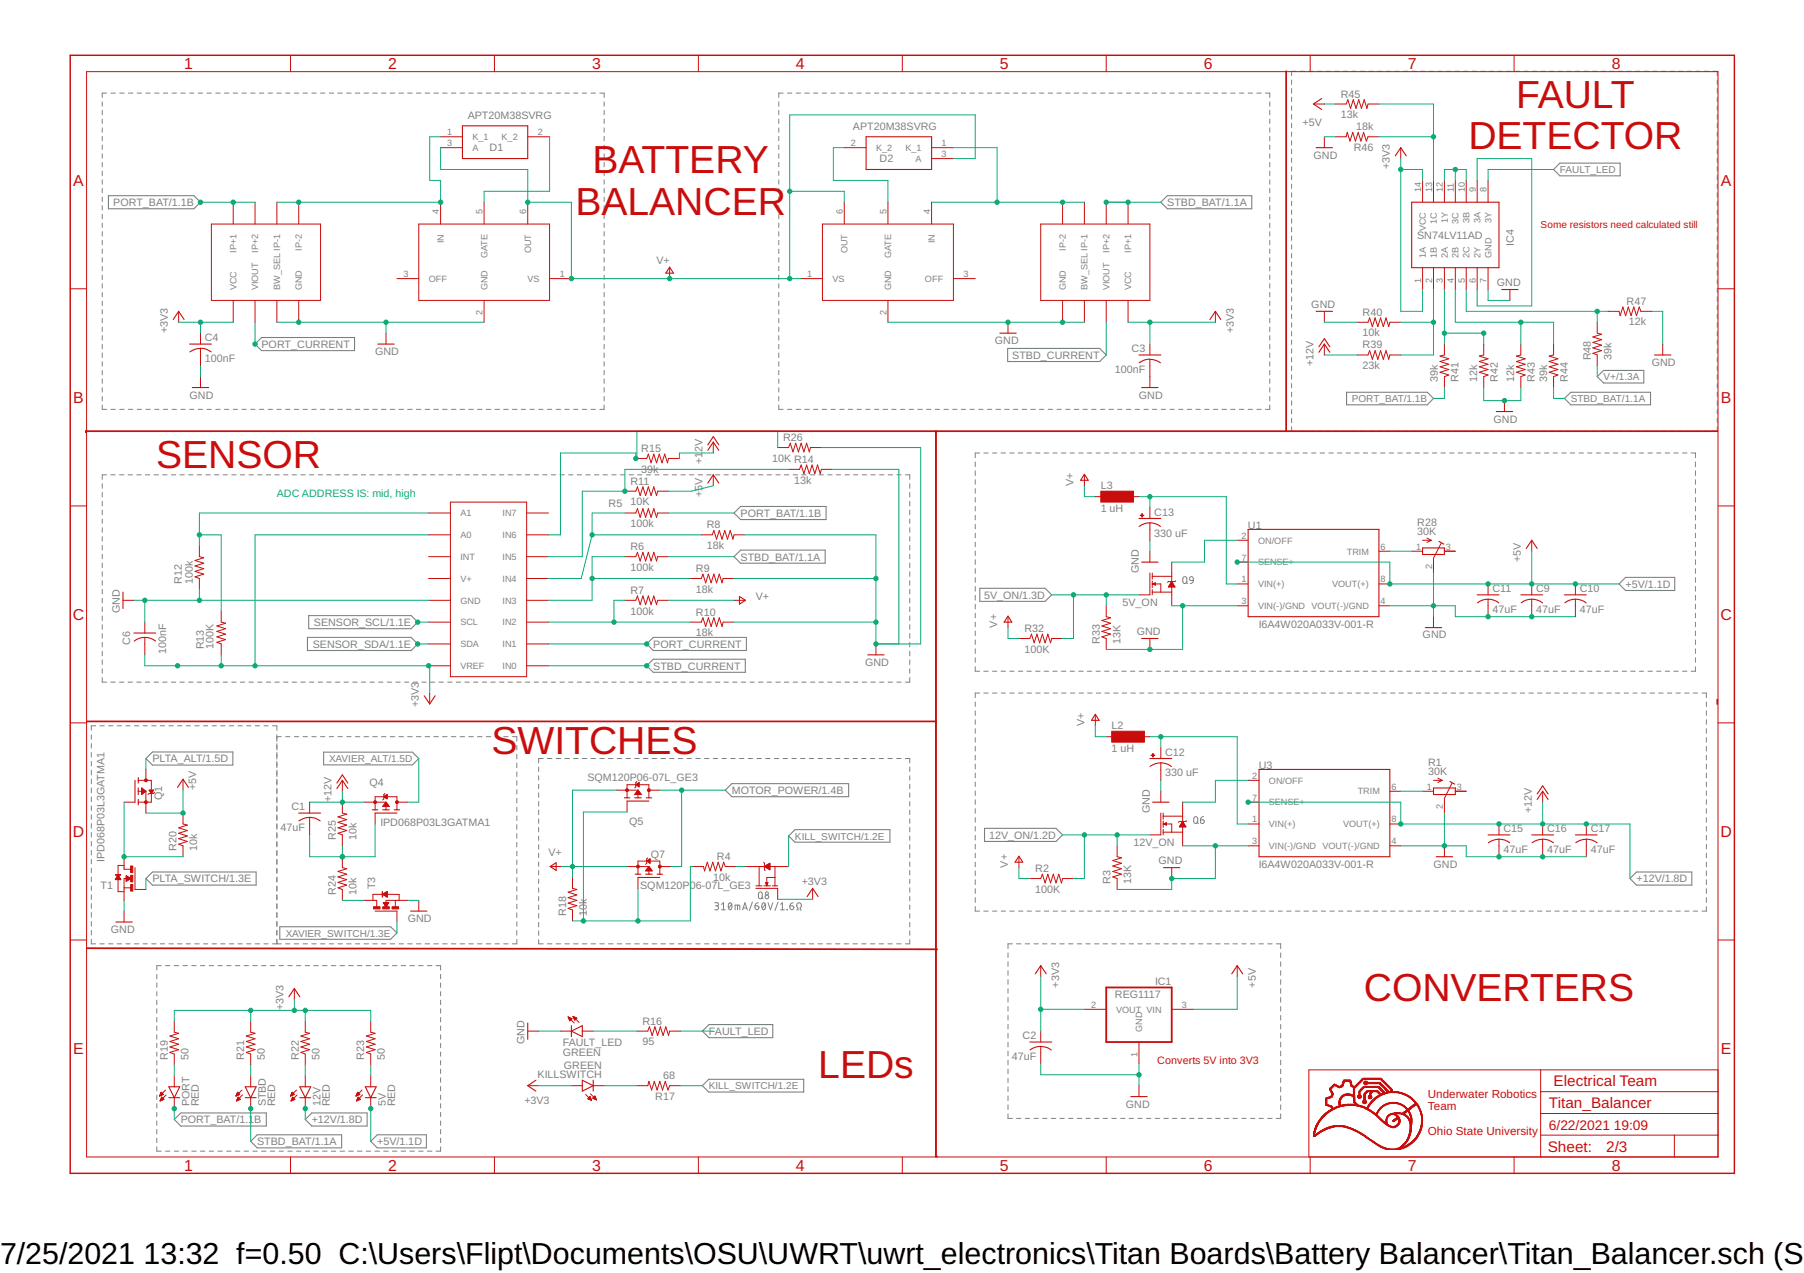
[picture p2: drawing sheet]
<svg xmlns="http://www.w3.org/2000/svg" width="210mm" height="148mm" viewBox="0 0 210 148" stroke-linecap="round" stroke-linejoin="round" font-family="sans-serif">
<defs><g id="words">
<g font-size="4.6" fill="#c90d0c">
<text x="170.9" y="17.4">DETECTOR</text>
<text x="176.4" y="12.6">FAULT</text>
<text x="68.9" y="20.2">BATTERY</text>
<text x="67" y="25">BALANCER</text>
<text x="18.2" y="54.5">SENSOR</text>
<text x="57.2" y="87.7">SWITCHES</text>
<text x="158.7" y="116.6">CONVERTERS</text>
<text x="95.2" y="125.4">LEDs</text>
</g>
<g font-size="3.5">
<text x="0" y="147.2">7/25/2021</text>
<text x="16.7" y="147.2">13:32 f=0.50 C:\Users\Flipt\Documents\OSU\UWRT\uwrt_electronics\Titan Boards\Battery Balancer\Titan_Balancer.sch (Sh</text>
</g>
<g font-size="1.8" fill="#c90d0c">
<text x="21.4" y="8.1">1</text>
<text x="45.2" y="8.1">2</text>
<text x="68.9" y="8.1">3</text>
<text x="92.6" y="8.1">4</text>
<text x="116.3" y="8.1">5</text>
<text x="140.1" y="8.1">6</text>
<text x="163.8" y="8.1">7</text>
<text x="187.5" y="8.1">8</text>
<text x="8.5" y="21.6">A</text>
<text x="200.2" y="21.6">A</text>
<text x="8.5" y="46.9">B</text>
<text x="200.2" y="46.9">B</text>
<text x="8.5" y="72.2">C</text>
<text x="200.2" y="72.2">C</text>
<text x="8.5" y="97.4">D</text>
<text x="200.2" y="97.4">D</text>
<text x="8.5" y="122.7">E</text>
<text x="200.2" y="122.7">E</text>
<text x="180.2" y="129">Titan_Balancer</text>
<text x="180.8" y="126.4">Electrical Team</text>
<text x="21.4" y="136.3">1</text>
<text x="45.2" y="136.3">2</text>
<text x="68.9" y="136.3">3</text>
<text x="92.6" y="136.3">4</text>
<text x="116.3" y="136.3">5</text>
<text x="140.1" y="136.3">6</text>
<text x="163.8" y="136.3">7</text>
<text x="180.1" y="134.1">Sheet:</text>
<text x="186.9" y="134">2/3</text>
<text x="187.5" y="136.3">8</text>
</g>
<g font-size="1.6" fill="#c90d0c">
<text x="180.2" y="131.5">6/22/2021</text>
<text x="187.8" y="131.5">19:09</text>
</g>
<g font-size="1.4" fill="#c90d0c">
<text x="166.1" y="127.8">Underwater Robotics</text>
<text x="166.1" y="129.2">Team</text>
<text x="166.1" y="132.1">Ohio State University</text>
</g>
<g font-size="1.2" fill="#808080">
<text x="156" y="11.4">R45</text>
<text x="54.4" y="13.8">APT20M38SVRG</text>
<text x="57" y="17.6">D1</text>
<text x="99.2" y="15.1">APT20M38SVRG</text>
<text x="151.6" y="14.6">+5V</text>
<text x="156" y="13.8">13k</text>
<text x="157.5" y="17.6">R46</text>
<text x="157.8" y="15.2">18k</text>
<text x="13.2" y="24">PORT_BAT/1.1B</text>
<text x="102.3" y="18.9">D2</text>
<text x="135.8" y="24">STBD_BAT/1.1A</text>
<text x="152.8" y="18.5">GND</text>
<text x="161.7" y="19.7" transform="rotate(-90 161.7 19.7)">+3V3</text>
<text x="181.5" y="20.1">FAULT_LED</text>
<text x="164.9" y="27.8">SN74LV11AD</text>
<text x="176.1" y="28.6" transform="rotate(-90 176.1 28.6)">IC4</text>
<text x="76.4" y="30.8">V+</text>
<text x="152.6" y="35.8">GND</text>
<text x="174.2" y="33.3">GND</text>
<text x="189.3" y="35.5">R47</text>
<text x="19.5" y="38.8" transform="rotate(-90 19.5 38.8)">+3V3</text>
<text x="23.8" y="39.7">C4</text>
<text x="30.4" y="40.5">PORT_CURRENT</text>
<text x="43.6" y="41.3">GND</text>
<text x="115.8" y="40">GND</text>
<text x="117.8" y="41.8">STBD_CURRENT</text>
<text x="131.7" y="41">C3</text>
<text x="143.6" y="38.8" transform="rotate(-90 143.6 38.8)">+3V3</text>
<text x="158.5" y="39.1">10k</text>
<text x="158.5" y="40.6">R39</text>
<text x="158.5" y="36.7">R40</text>
<text x="185.1" y="41.9" transform="rotate(-90 185.1 41.9)">R48</text>
<text x="187.5" y="41.9" transform="rotate(-90 187.5 41.9)">39k</text>
<text x="189.5" y="37.9">12k</text>
<text x="22.1" y="46.4">GND</text>
<text x="23.8" y="42.1">100nF</text>
<text x="129.7" y="43.4">100nF</text>
<text x="132.5" y="46.4">GND</text>
<text x="152.8" y="42.6" transform="rotate(-90 152.8 42.6)">+12V</text>
<text x="157.3" y="46.8">PORT_BAT/1.1B</text>
<text x="158.5" y="43">23k</text>
<text x="167.3" y="44.5" transform="rotate(-90 167.3 44.5)">39k</text>
<text x="169.7" y="44.5" transform="rotate(-90 169.7 44.5)">R41</text>
<text x="171.9" y="44.5" transform="rotate(-90 171.9 44.5)">12k</text>
<text x="174.3" y="44.5" transform="rotate(-90 174.3 44.5)">R42</text>
<text x="176.2" y="44.5" transform="rotate(-90 176.2 44.5)">12k</text>
<text x="178.6" y="44.5" transform="rotate(-90 178.6 44.5)">R43</text>
<text x="180" y="44.5" transform="rotate(-90 180 44.5)">39k</text>
<text x="182.4" y="44.5" transform="rotate(-90 182.4 44.5)">R44</text>
<text x="182.8" y="46.8">STBD_BAT/1.1A</text>
<text x="186.6" y="44.3">V+/1.3A</text>
<text x="192.2" y="42.6">GND</text>
<text x="74.6" y="52.6">R15</text>
<text x="81.7" y="52.6" transform="rotate(-90 81.7 52.6)">2V</text>
<text x="89.9" y="53.7">10K R14</text>
<text x="91.1" y="51.3">R26</text>
<text x="173.8" y="49.2">GND</text>
<text x="70.8" y="59">R5</text>
<text x="73.3" y="58.8">10K</text>
<text x="73.3" y="56.4">R11</text>
<text x="74.6" y="55">39k</text>
<text x="81.7" y="57.8" transform="rotate(-90 81.7 57.8)">+5V</text>
<text x="81.7" y="54" transform="rotate(-90 81.7 54)">+1</text>
<text x="92.4" y="56.3">13k</text>
<text x="124.9" y="56.5" transform="rotate(-90 124.9 56.5)">V+</text>
<text x="128.1" y="59.6">1 uH</text>
<text x="128.1" y="56.9">L3</text>
<text x="73.3" y="61.4">100k</text>
<text x="73.3" y="64">R6</text>
<text x="82.2" y="63.9">18k</text>
<text x="82.2" y="61.5">R8</text>
<text x="86.2" y="60.2">PORT_BAT/1.1B</text>
<text x="86.2" y="65.2">STBD_BAT/1.1A</text>
<text x="134.3" y="62.4">330 uF</text>
<text x="134.3" y="60">C13</text>
<text x="145.2" y="61.6">U1</text>
<text x="164.9" y="62.3">30K</text>
<text x="164.9" y="61.2">R28</text>
<text x="177" y="65.4" transform="rotate(-90 177 65.4)">+5V</text>
<text x="13.9" y="71.4" transform="rotate(-90 13.9 71.4)">GND</text>
<text x="21.2" y="68" transform="rotate(-90 21.2 68)">R12</text>
<text x="22.4" y="68" transform="rotate(-90 22.4 68)">100k</text>
<text x="73.3" y="66.4">100k</text>
<text x="73.3" y="71.5">100k</text>
<text x="73.3" y="69.1">R7</text>
<text x="81" y="69">18k</text>
<text x="81" y="66.6">R9</text>
<text x="81" y="71.7">R10</text>
<text x="88" y="69.9">V+</text>
<text x="114.5" y="69.7">5V_ON/1.3D</text>
<text x="130.6" y="70.5">5V_ON</text>
<text x="132.5" y="66.7" transform="rotate(-90 132.5 66.7)">GND</text>
<text x="173.7" y="71.3">47uF</text>
<text x="173.7" y="68.9">C11</text>
<text x="178.7" y="71.3">47uF</text>
<text x="178.7" y="68.9">C9</text>
<text x="183.8" y="71.3">47uF</text>
<text x="183.8" y="68.9">C10</text>
<text x="189.1" y="68.4">+5V/1.1D</text>
<text x="15.1" y="75.1" transform="rotate(-90 15.1 75.1)">C6</text>
<text x="19.3" y="76.1" transform="rotate(-90 19.3 76.1)">100nF</text>
<text x="23.7" y="75.6" transform="rotate(-90 23.7 75.6)">R13</text>
<text x="24.8" y="75.6" transform="rotate(-90 24.8 75.6)">100K</text>
<text x="36.4" y="75.4">SENSOR_SDA/1.1E</text>
<text x="36.5" y="72.9">SENSOR_SCL/1.1E</text>
<text x="76" y="75.4">PORT_CURRENT</text>
<text x="76" y="77.9">STBD_CURRENT</text>
<text x="81" y="74.1">18k</text>
<text x="100.6" y="77.5">GND</text>
<text x="116" y="73" transform="rotate(-90 116 73)">V+</text>
<text x="119.2" y="76">100K</text>
<text x="119.2" y="73.6">R32</text>
<text x="128" y="75" transform="rotate(-90 128 75)">R33</text>
<text x="130.4" y="75" transform="rotate(-90 130.4 75)">13K</text>
<text x="132.3" y="73.9">GND</text>
<text x="146.5" y="73.1">I6A4W020A033V-001-R</text>
<text x="165.5" y="74.3">GND</text>
<text x="48.7" y="82.3" transform="rotate(-90 48.7 82.3)">+3V3</text>
<text x="17.7" y="88.7">PLTA_ALT/1.5D</text>
<text x="38.3" y="88.7">XAVIER_ALT/1.5D</text>
<text x="126.2" y="84.5" transform="rotate(-90 126.2 84.5)">V+</text>
<text x="129.3" y="87.5">1 uH</text>
<text x="129.3" y="84.9">L2</text>
<text x="135.6" y="88">C12</text>
<text x="146.5" y="89.5">U3</text>
<text x="166.2" y="89.1">R1</text>
<text x="18.9" y="93.1" transform="rotate(-90 18.9 93.1)">Q1</text>
<text x="22.8" y="92" transform="rotate(-90 22.8 92)">+5V</text>
<text x="33.9" y="94.3">C1</text>
<text x="38.6" y="93.4" transform="rotate(-90 38.6 93.4)">+12V</text>
<text x="43" y="91.5">Q4</text>
<text x="68.4" y="90.9">SQM120P06-07L_GE3</text>
<text x="85.2" y="92.4">MOTOR_POWER/1.4B</text>
<text x="133.8" y="94.6" transform="rotate(-90 133.8 94.6)">GND</text>
<text x="135.6" y="90.4">330 uF</text>
<text x="166.2" y="90.2">30K</text>
<text x="178.2" y="94.6" transform="rotate(-90 178.2 94.6)">+12V</text>
<text x="12.1" y="100.3" transform="rotate(-90 12.1 100.3)">IPD068P03L3GATMA1</text>
<text x="20.5" y="99.1" transform="rotate(-90 20.5 99.1)">R20</text>
<text x="22.9" y="99.1" transform="rotate(-90 22.9 99.1)">10k</text>
<text x="32.7" y="96.7">47uF</text>
<text x="39.1" y="97.8" transform="rotate(-90 39.1 97.8)">R25</text>
<text x="41.5" y="97.8" transform="rotate(-90 41.5 97.8)">10k</text>
<text x="44.3" y="96.2">IPD068P03L3GATMA1</text>
<text x="63.8" y="99.6">V+</text>
<text x="73.2" y="96">Q5</text>
<text x="75.7" y="99.8">Q7</text>
<text x="83.4" y="100.1">R4</text>
<text x="92.5" y="97.7">KILL_SWITCH/1.2E</text>
<text x="115.1" y="97.6">12V_ON/1.2D</text>
<text x="117.3" y="101" transform="rotate(-90 117.3 101)">V+</text>
<text x="120.5" y="101.5">R2</text>
<text x="131.9" y="98.4">12V_ON</text>
<text x="134.8" y="100.6">GND</text>
<text x="146.5" y="101">I6A4W020A033V-001-R</text>
<text x="166.8" y="101">GND</text>
<text x="174.9" y="99.3">47uF</text>
<text x="174.9" y="96.9">C15</text>
<text x="180" y="99.3">47uF</text>
<text x="180" y="96.9">C16</text>
<text x="185.1" y="99.3">47uF</text>
<text x="185.1" y="96.9">C17</text>
<text x="11.7" y="103.5">T1</text>
<text x="17.7" y="102.7">PLTA_SWITCH/1.3E</text>
<text x="39.1" y="104.2" transform="rotate(-90 39.1 104.2)">R24</text>
<text x="41.5" y="104.2" transform="rotate(-90 41.5 104.2)">10k</text>
<text x="43.6" y="103.5" transform="rotate(-90 43.6 103.5)">T3</text>
<text x="47.4" y="107.3">GND</text>
<text x="65.9" y="106.6" transform="rotate(-90 65.9 106.6)">R18</text>
<text x="68.3" y="106.6" transform="rotate(-90 68.3 106.6)">10k</text>
<text x="74.5" y="103.5">SQM120P06-07L_GE3</text>
<text x="83" y="102.5">10k</text>
<text x="93.3" y="103">+3V3</text>
<text x="120.5" y="103.9">100K</text>
<text x="129.2" y="102.9" transform="rotate(-90 129.2 102.9)">R3</text>
<text x="131.6" y="102.9" transform="rotate(-90 131.6 102.9)">13K</text>
<text x="190.4" y="102.7">+12V/1.8D</text>
<text x="12.9" y="108.6">GND</text>
<text x="33.2" y="109">XAVIER_SWITCH/1.3E</text>
<text x="33" y="117.6" transform="rotate(-90 33 117.6)">+3V3</text>
<text x="74.7" y="119.3">R16</text>
<text x="123.2" y="114.9" transform="rotate(-90 123.2 114.9)">+3V3</text>
<text x="129.7" y="116.2">REG1117</text>
<text x="134.4" y="114.6">IC1</text>
<text x="146.1" y="114.9" transform="rotate(-90 146.1 114.9)">+5V</text>
<text x="19.5" y="123.3" transform="rotate(-90 19.5 123.3)">R19</text>
<text x="21.9" y="123.3" transform="rotate(-90 21.9 123.3)">50</text>
<text x="28.4" y="123.3" transform="rotate(-90 28.4 123.3)">R21</text>
<text x="30.8" y="123.3" transform="rotate(-90 30.8 123.3)">50</text>
<text x="34.8" y="123.3" transform="rotate(-90 34.8 123.3)">R22</text>
<text x="37.2" y="123.3" transform="rotate(-90 37.2 123.3)">50</text>
<text x="42.4" y="123.3" transform="rotate(-90 42.4 123.3)">R23</text>
<text x="44.8" y="123.3" transform="rotate(-90 44.8 123.3)">50</text>
<text x="61" y="121.5" transform="rotate(-90 61 121.5)">GND</text>
<text x="62.6" y="125.5">KILLSWITCH</text>
<text x="65.5" y="122.9">GREEN</text>
<text x="65.5" y="121.8">FAULT_LED</text>
<text x="65.6" y="124.4">GREEN</text>
<text x="74.7" y="121.7">95</text>
<text x="77.2" y="125.6">68</text>
<text x="82.5" y="120.5">FAULT_LED</text>
<text x="117.7" y="123.4">47uF</text>
<text x="119" y="121">C2</text>
<text x="21" y="130.7">PORT_BAT/1.1B</text>
<text x="22.1" y="128.8" transform="rotate(-90 22.1 128.8)">PORT</text>
<text x="23.1" y="128.8" transform="rotate(-90 23.1 128.8)">RED</text>
<text x="30.9" y="128.8" transform="rotate(-90 30.9 128.8)">STBD</text>
<text x="32" y="128.8" transform="rotate(-90 32 128.8)">RED</text>
<text x="36.3" y="130.7">+12V/1.8D</text>
<text x="37.3" y="128.8" transform="rotate(-90 37.3 128.8)">12V</text>
<text x="38.4" y="128.8" transform="rotate(-90 38.4 128.8)">RED</text>
<text x="44.9" y="128.8" transform="rotate(-90 44.9 128.8)">5V</text>
<text x="46" y="128.8" transform="rotate(-90 46 128.8)">RED</text>
<text x="61" y="128.5">+3V3</text>
<text x="76.2" y="128">R17</text>
<text x="82.5" y="126.8">KILL_SWITCH/1.2E</text>
<text x="131" y="128.9">GND</text>
<text x="29.9" y="133.3">STBD_BAT/1.1A</text>
<text x="43.9" y="133.3">+5V/1.1D</text>
</g>
<g font-size="1.2" fill="#c90d0c">
<text x="179.3" y="26.5">Some resistors need calculated still</text>
<text x="134.7" y="123.8">Converts 5V into 3V3</text>
</g>
<text font-size="1.2" fill="#0dab76" x="32.2" y="57.8">ADC ADDRESS IS: mid, high</text>
<g font-size="1.1" fill="#808080">
<text x="52" y="15.7">1</text>
<text x="52" y="17">3</text>
<text x="55" y="16.3">K_1</text>
<text x="55" y="17.6">A</text>
<text x="58.4" y="16.3">K_2</text>
<text x="62.6" y="15.7">2</text>
<text x="99" y="17">2</text>
<text x="101.9" y="17.6">K_2</text>
<text x="105.3" y="17.6">K_1</text>
<text x="109.6" y="17">1</text>
<text x="106.5" y="18.8">A</text>
<text x="109.6" y="18.3">3</text>
<text x="165.4" y="22.4" transform="rotate(-90 165.4 22.4)">14</text>
<text x="166.6" y="22.4" transform="rotate(-90 166.6 22.4)">13</text>
<text x="167.9" y="22.4" transform="rotate(-90 167.9 22.4)">12</text>
<text x="169.2" y="22.4" transform="rotate(-90 169.2 22.4)">11</text>
<text x="170.4" y="22.4" transform="rotate(-90 170.4 22.4)">10</text>
<text x="171.7" y="22.4" transform="rotate(-90 171.7 22.4)">9</text>
<text x="173" y="22.4" transform="rotate(-90 173 22.4)">8</text>
<text x="27.5" y="29.4" transform="rotate(-90 27.5 29.4)">IP+1</text>
<text x="30.1" y="29.4" transform="rotate(-90 30.1 29.4)">IP+2</text>
<text x="35.1" y="29.2" transform="rotate(-90 35.1 29.2)">IP-2</text>
<text x="51.1" y="24.9" transform="rotate(-90 51.1 24.9)">4</text>
<text x="51.6" y="28.3" transform="rotate(-90 51.6 28.3)">IN</text>
<text x="56.2" y="24.9" transform="rotate(-90 56.2 24.9)">5</text>
<text x="61.2" y="24.9" transform="rotate(-90 61.2 24.9)">6</text>
<text x="61.8" y="29.5" transform="rotate(-90 61.8 29.5)">OUT</text>
<text x="98.1" y="24.9" transform="rotate(-90 98.1 24.9)">6</text>
<text x="98.6" y="29.5" transform="rotate(-90 98.6 29.5)">OUT</text>
<text x="103.1" y="24.9" transform="rotate(-90 103.1 24.9)">5</text>
<text x="108.2" y="24.9" transform="rotate(-90 108.2 24.9)">4</text>
<text x="108.8" y="28.3" transform="rotate(-90 108.8 28.3)">IN</text>
<text x="124" y="29.2" transform="rotate(-90 124 29.2)">IP-2</text>
<text x="129.1" y="29.4" transform="rotate(-90 129.1 29.4)">IP+2</text>
<text x="131.6" y="29.4" transform="rotate(-90 131.6 29.4)">IP+1</text>
<text x="165.9" y="30" transform="rotate(-90 165.9 30)">1A</text>
<text x="165.9" y="26.9" transform="rotate(-90 165.9 26.9)">VCC</text>
<text x="167.2" y="30" transform="rotate(-90 167.2 30)">1B</text>
<text x="167.2" y="26.1" transform="rotate(-90 167.2 26.1)">1C</text>
<text x="168.5" y="30" transform="rotate(-90 168.5 30)">2A</text>
<text x="168.5" y="26" transform="rotate(-90 168.5 26)">1Y</text>
<text x="169.7" y="30" transform="rotate(-90 169.7 30)">2B</text>
<text x="169.7" y="26.1" transform="rotate(-90 169.7 26.1)">3C</text>
<text x="171" y="30" transform="rotate(-90 171 30)">2C</text>
<text x="171" y="26" transform="rotate(-90 171 26)">3B</text>
<text x="172.3" y="30" transform="rotate(-90 172.3 30)">2Y</text>
<text x="172.3" y="26" transform="rotate(-90 172.3 26)">3A</text>
<text x="173.5" y="30" transform="rotate(-90 173.5 30)">GND</text>
<text x="173.5" y="26" transform="rotate(-90 173.5 26)">3Y</text>
<text x="27.5" y="33.8" transform="rotate(-90 27.5 33.8)">VCC</text>
<text x="30.1" y="33.8" transform="rotate(-90 30.1 33.8)">VIOUT</text>
<text x="32.6" y="33.8" transform="rotate(-90 32.6 33.8)">BW_SEL IP-1</text>
<text x="35.1" y="33.8" transform="rotate(-90 35.1 33.8)">GND</text>
<text x="47" y="32.2">3</text>
<text x="49.9" y="32.8">OFF</text>
<text x="56.7" y="33.8" transform="rotate(-90 56.7 33.8)">GND</text>
<text x="56.7" y="30" transform="rotate(-90 56.7 30)">GATE</text>
<text x="61.4" y="32.8">VS</text>
<text x="65.1" y="32.2">1</text>
<text x="93.9" y="32.2">1</text>
<text x="96.9" y="32.8">VS</text>
<text x="103.7" y="30" transform="rotate(-90 103.7 30)">GATE</text>
<text x="103.7" y="33.8" transform="rotate(-90 103.7 33.8)">GND</text>
<text x="107.6" y="32.8">OFF</text>
<text x="112.1" y="32.2">3</text>
<text x="124" y="33.8" transform="rotate(-90 124 33.8)">GND</text>
<text x="126.5" y="33.8" transform="rotate(-90 126.5 33.8)">BW_SEL IP-1</text>
<text x="129.1" y="33.8" transform="rotate(-90 129.1 33.8)">VIOUT</text>
<text x="131.6" y="33.8" transform="rotate(-90 131.6 33.8)">VCC</text>
<text x="165.4" y="32.9" transform="rotate(-90 165.4 32.9)">1</text>
<text x="166.6" y="32.9" transform="rotate(-90 166.6 32.9)">2</text>
<text x="167.9" y="32.9" transform="rotate(-90 167.9 32.9)">3</text>
<text x="169.2" y="32.9" transform="rotate(-90 169.2 32.9)">4</text>
<text x="170.4" y="32.9" transform="rotate(-90 170.4 32.9)">5</text>
<text x="171.7" y="32.9" transform="rotate(-90 171.7 32.9)">6</text>
<text x="173" y="32.9" transform="rotate(-90 173 32.9)">7</text>
<text x="56.2" y="36.7" transform="rotate(-90 56.2 36.7)">2</text>
<text x="103.1" y="36.7" transform="rotate(-90 103.1 36.7)">2</text>
<text x="53.6" y="65.2">INT</text>
<text x="53.6" y="62.6">A0</text>
<text x="53.6" y="60.1">A1</text>
<text x="58.5" y="65.2">IN5</text>
<text x="58.5" y="62.6">IN6</text>
<text x="58.5" y="60.1">IN7</text>
<text x="144.4" y="62.7">2</text>
<text x="144.4" y="65.3">7</text>
<text x="146.4" y="63.3">ON/OFF</text>
<text x="146.4" y="65.8">SENSE+</text>
<text x="156.7" y="64.5">TRIM</text>
<text x="160.6" y="64">6</text>
<text x="164.8" y="64">1</text>
<text x="168.2" y="64">3</text>
<text x="53.6" y="70.3">GND</text>
<text x="53.6" y="67.7">V+</text>
<text x="58.5" y="70.3">IN3</text>
<text x="58.5" y="67.7">IN4</text>
<text x="144.4" y="67.8">1</text>
<text x="144.4" y="70.3">3</text>
<text x="146.4" y="68.3">VIN(+)</text>
<text x="146.4" y="70.9">VIN(-)/GND</text>
<text x="152.6" y="70.9">VOUT(-)/GND</text>
<text x="155" y="68.3">VOUT(+)</text>
<text x="160.6" y="70.3">4</text>
<text x="160.6" y="67.8">8</text>
<text x="166.6" y="66.2" transform="rotate(-90 166.6 66.2)">2</text>
<text x="53.6" y="77.9">VREF</text>
<text x="53.6" y="75.3">SDA</text>
<text x="53.6" y="72.8">SCL</text>
<text x="58.5" y="77.9">IN0</text>
<text x="58.5" y="75.3">IN1</text>
<text x="58.5" y="72.8">IN2</text>
<text x="145.7" y="95.7">1</text>
<text x="145.7" y="90.6">2</text>
<text x="145.7" y="93.2">7</text>
<text x="147.7" y="91.2">ON/OFF</text>
<text x="147.7" y="93.7">SENSE+</text>
<text x="158" y="92.5">TRIM</text>
<text x="161.9" y="91.9">6</text>
<text x="161.9" y="95.7">8</text>
<text x="166" y="91.9">1</text>
<text x="167.9" y="94.1" transform="rotate(-90 167.9 94.1)">2</text>
<text x="169.5" y="91.9">3</text>
<text x="145.7" y="98.3">3</text>
<text x="147.7" y="96.3">VIN(+)</text>
<text x="147.7" y="98.8">VIN(-)/GND</text>
<text x="153.9" y="98.8">VOUT(-)/GND</text>
<text x="156.3" y="96.3">VOUT(+)</text>
<text x="161.9" y="98.3">4</text>
<text x="126.9" y="117.3">2</text>
<text x="129.9" y="117.9">VOUT VIN</text>
<text x="137.5" y="117.3">3</text>
<text x="132.3" y="123.1" transform="rotate(-90 132.3 123.1)">1</text>
<text x="132.9" y="120.1" transform="rotate(-90 132.9 120.1)">GND</text>
</g>
</g></defs>
<g fill="none" stroke="#808080" stroke-width=".12">
<path d="M11.9 11.9v.5M11.9 12.8v.6M11.9 13.9v.5M11.9 14.9v.5M11.9 15.9v.5M11.9 16.9v.5M11.9 17.9v.5M11.9 18.9v.5M11.9 19.9v.5M12.4 10.8h-.5v.5M12.9 10.8h.5M13.9 10.8h.5"/>
<path d="M14.9 10.8h.6M16 10.8h.5M17 10.8h.5M18 10.8h.5M19 10.8h.5M20 10.8h.5M21 10.8h.5M22.1 10.8h.5M23.1 10.8h.5M24.1 10.8h.5M25.1 10.8h.5M26.1 10.8h.5"/>
<path d="M27.1 10.8h.5M28.2 10.8h.5M29.2 10.8h.5M30.2 10.8h.5M31.2 10.8h.5M32.2 10.8h.5M33.2 10.8h.5M34.2 10.8h.6M35.3 10.8h.5M36.3 10.8h.5M37.3 10.8h.5M38.3 10.8h.5"/>
<path d="M39.3 10.8h.5M40.3 10.8h.6M41.3 10.8h.6M42.4 10.8h.5M43.4 10.8h.5M44.4 10.8h.5M45.4 10.8h.5M46.4 10.8h.5M47.4 10.8h.6M48.5 10.8h.5M49.5 10.8h.5M50.5 10.8h.5"/>
<path d="M51.5 10.8h.5M52.5 10.8h.5M53.5 10.8h.6M54.5 10.8h.6M55.6 10.8h.5M56.6 10.8h.5M57.6 10.8h.5M58.6 10.8h.5M59.6 10.8h.6M60.6 10.8h.6M61.7 10.8h.5M62.7 10.8h.5"/>
<path d="M63.7 10.8h.5M64.7 10.8h.5M65.7 10.8h.5M66.7 10.8h.5M67.8 10.8h.5M68.8 10.8h.5M69.8 10.8h.5v.5M70.3 11.9v.5M70.3 12.8v.6M70.3 13.9v.5M70.3 14.9v.5M70.3 15.9v.5"/>
<path d="M70.3 16.9v.5M70.3 17.9v.5M70.3 18.9v.5M70.3 19.9v.5M90.6 11.9v.5M90.6 12.8v.6M90.6 13.9v.5M90.6 14.9v.5M90.6 15.9v.5M90.6 16.9v.5M90.6 17.9v.5M90.6 18.9v.5"/>
<path d="M90.6 19.9v.5M91.1 10.8h-.5v.5M91.6 10.8h.5M92.6 10.8h.6M93.6 10.8h.6M94.7 10.8h.5M95.7 10.8h.5M96.7 10.8h.5M97.7 10.8h.5M98.7 10.8h.5M99.7 10.8h.5M100.7 10.8h.5"/>
<path d="M101.7 10.8h.6M102.7 10.8h.6M103.8 10.8h.5M104.8 10.8h.5M105.8 10.8h.5M106.8 10.8h.5M107.8 10.8h.5M108.8 10.8h.5M109.8 10.8h.5M110.8 10.8h.6M111.8 10.8h.6M112.9 10.8h.5"/>
<path d="M113.9 10.8h.5M114.9 10.8h.5M115.9 10.8h.5M116.9 10.8h.5M117.9 10.8h.5M118.9 10.8h.5M119.9 10.8h.6M120.9 10.8h.6M122 10.8h.5M123 10.8h.5M124 10.8h.5M125 10.8h.5"/>
<path d="M126 10.8h.5M127 10.8h.5M128 10.8h.5M129 10.8h.6M130 10.8h.6M131.1 10.8h.5M132.1 10.8h.5M133.1 10.8h.5M134.1 10.8h.5M135.1 10.8h.5M136.1 10.8h.5M137.1 10.8h.5"/>
<path d="M138.1 10.8h.6M139.1 10.8h.6M140.2 10.8h.5M141.2 10.8h.5M142.2 10.8h.5M143.2 10.8h.5M144.2 10.8h.5M145.2 10.8h.5M146.2 10.8h.5M147.2 10.8h.5v.5M147.7 11.9v.5M147.7 12.8v.6"/>
<path d="M147.7 13.9v.5M147.7 14.9v.5M147.7 15.9v.5M147.7 16.9v.5M147.7 17.9v.5M147.7 18.9v.5M147.7 19.9v.5M150.3 9.3v.5M150.3 10.3v.5M150.3 11.3v.5M150.3 12.3v.5M150.3 13.3v.6"/>
<path d="M150.3 14.4v.5M150.3 15.4v.5M150.3 16.4v.5M150.3 17.4v.5M150.3 18.4v.5M150.3 19.4v.5M150.8 8.3h-.5v.5M151.3 8.3h.5M152.3 8.3h.5M153.3 8.3h.5M154.3 8.3h.5M155.3 8.3h.5"/>
<path d="M156.3 8.3h.5M157.3 8.3h.5M158.3 8.3h.5M159.3 8.3h.5M160.3 8.3h.5M161.3 8.3h.5M162.3 8.3h.5M163.3 8.3h.5M164.3 8.3h.5M165.3 8.3h.5M166.3 8.3h.5M167.3 8.3h.5"/>
<path d="M168.3 8.3h.5M169.3 8.3h.5M170.3 8.3h.5M171.3 8.3h.5M172.3 8.3h.5M173.3 8.3h.5M174.3 8.3h.5M175.3 8.3h.5M176.3 8.3h.5M177.3 8.3h.5M178.3 8.3h.5M179.3 8.3h.5"/>
<path d="M180.3 8.3h.5M181.3 8.3h.5M182.3 8.3h.5M183.3 8.3h.5M184.3 8.3h.5M185.3 8.3h.5M186.3 8.3h.5M187.3 8.3h.5M188.3 8.3h.5M189.3 8.3h.5M190.3 8.3h.5M191.3 8.3h.5"/>
<path d="M192.3 8.3h.5M193.3 8.3h.5M194.3 8.3h.5M195.3 8.3h.5M196.3 8.3h.5M197.3 8.3h.5M198.3 8.3h.5M199.3 8.3h.5v.5M199.8 9.3v.5M199.8 10.3v.5M199.8 11.3v.5M199.8 12.3v.5"/>
<path d="M199.8 13.3v.6M199.8 14.4v.5M199.8 15.4v.5M199.8 16.4v.5M199.8 17.4v.5M199.8 18.4v.5M199.8 19.4v.5M11.9 20.9v.5M11.9 21.9v.5M11.9 22.9v.6M11.9 23.9v.5M11.9 25v.5"/>
<path d="M11.9 26v.5M11.9 27v.5M11.9 28v.5M11.9 29v.5M11.9 30v.5M11.9 31v.5M11.9 32v.5M11.9 33v.5M11.9 34v.5M11.9 35.1v.5M11.9 36v.6M11.9 37.1v.5"/>
<path d="M11.9 38.1v.5M11.9 39.1v.5M70.3 20.9v.5M70.3 21.9v.5M70.3 22.9v.6M70.3 23.9v.5M70.3 25v.5M70.3 26v.5M70.3 27v.5M70.3 28v.5M70.3 29v.5M70.3 30v.5"/>
<path d="M70.3 31v.5M70.3 32v.5M70.3 33v.5M70.3 34v.5M70.3 35.1v.5M70.3 36v.6M70.3 37.1v.5M70.3 38.1v.5M70.3 39.1v.5M90.6 20.9v.5M90.6 21.9v.5M90.6 22.9v.6"/>
<path d="M90.6 23.9v.5M90.6 25v.5M90.6 26v.5M90.6 27v.5M90.6 28v.5M90.6 29v.5M90.6 30v.5M90.6 31v.5M90.6 32v.5M90.6 33v.5M90.6 34v.5M90.6 35.1v.5"/>
<path d="M90.6 36v.6M90.6 37.1v.5M90.6 38.1v.5M90.6 39.1v.5M147.7 20.9v.5M147.7 21.9v.5M147.7 22.9v.6M147.7 23.9v.5M147.7 25v.5M147.7 26v.5M147.7 27v.5M147.7 28v.5"/>
<path d="M147.7 29v.5M147.7 30v.5M147.7 31v.5M147.7 32v.5M147.7 33v.5M147.7 34v.5M147.7 35.1v.5M147.7 36v.6M147.7 37.1v.5M147.7 38.1v.5M147.7 39.1v.5M150.3 20.4v.5"/>
<path d="M150.3 21.4v.5M150.3 22.4v.5M150.3 23.4v.5M150.3 24.4v.6M150.3 25.5v.5M150.3 26.5v.5M150.3 27.5v.5M150.3 28.5v.5M150.3 29.5v.5M150.3 30.5v.5M150.3 31.5v.5M150.3 32.5v.5"/>
<path d="M150.3 33.5v.5M150.3 34.5v.6M150.3 35.6v.5M150.3 36.6v.5M150.3 37.6v.5M150.3 38.6v.5M150.3 39.6v.5M199.8 20.4v.5M199.8 21.4v.5M199.8 22.4v.5M199.8 23.4v.5M199.8 24.4v.6"/>
<path d="M199.8 25.5v.5M199.8 26.5v.5M199.8 27.5v.5M199.8 28.5v.5M199.8 29.5v.5M199.8 30.5v.5M199.8 31.5v.5M199.8 32.5v.5M199.8 33.5v.5M199.8 34.5v.6M199.8 35.6v.5M199.8 36.6v.5"/>
<path d="M199.8 37.6v.5M199.8 38.6v.5M199.8 39.6v.5M11.9 40.1v.5M11.9 41.1v.5M11.9 42.1v.5M11.9 43.1v.5M11.9 44.1v.5M11.9 45.1v.5M11.9 46.1v.6M11.9 47.1v.5h.5M11.9 56.3v.5"/>
<path d="M11.9 57.3v.5M11.9 58.4v.5M11.9 59.4v.5M12.4 55.3h-.5v.5M12.9 55.3h.5M12.9 47.6h.5M13.9 55.3h.5M13.9 47.6h.5M14.9 55.3h.5M14.9 47.6h.6M15.9 55.3h.5M16 47.6h.5"/>
<path d="M16.9 55.3h.5M17 47.6h.5M17.9 55.3h.5M18 47.6h.5M18.9 55.3h.5M19 47.6h.5M19.9 55.3h.5M20 47.6h.5M20.9 55.3h.5M21 47.6h.5M21.9 55.3h.6M22.1 47.6h.5"/>
<path d="M22.9 55.3h.6M23.1 47.6h.5M24 55.3h.5M24.1 47.6h.5M25 55.3h.5M25.1 47.6h.5M26 55.3h.5M26.1 47.6h.5M27 55.3h.5M27.1 47.6h.5M28 55.3h.5M28.2 47.6h.5"/>
<path d="M29 55.3h.5M29.2 47.6h.5M30 55.3h.5M30.2 47.6h.5M31 55.3h.5M31.2 47.6h.5M32 55.3h.5M32.2 47.6h.5M33 55.3h.5M33.2 47.6h.5M34 55.3h.5M34.2 47.6h.6"/>
<path d="M35 55.3h.5M35.3 47.6h.5M36 55.3h.5M36.3 47.6h.5M37 55.3h.5M37.3 47.6h.5M38 55.3h.5M38.3 47.6h.5M39 55.3h.5M39.3 47.6h.5M40 55.3h.5M40.3 47.6h.6"/>
<path d="M41 55.3h.6M41.3 47.6h.6M42 55.3h.5M42.4 47.6h.5M43.1 55.3h.5M43.4 47.6h.5M44 55.3h.6M44.4 47.6h.5M45.1 55.3h.5M45.4 47.6h.5M46.1 55.3h.5M46.4 47.6h.5"/>
<path d="M47.1 55.3h.5M47.4 47.6h.6M48.1 55.3h.5M48.5 47.6h.5M49.1 55.3h.5M49.5 47.6h.5M50.1 55.3h.5M50.5 47.6h.5M51.1 55.3h.5M51.5 47.6h.5M52.1 55.3h.5M52.5 47.6h.5"/>
<path d="M53.1 55.3h.5M53.5 47.6h.6M54.1 55.3h.5M54.5 47.6h.6M55.1 55.3h.5M55.6 47.6h.5M56.1 55.3h.5M56.6 47.6h.5M57.1 55.3h.5M57.6 47.6h.5M58.1 55.3h.5M58.6 47.6h.5"/>
<path d="M59.1 55.3h.5M59.6 47.6h.6M60.1 55.3h.5M60.6 47.6h.6M61.1 55.3h.5M61.7 47.6h.5M62.1 55.3h.6M62.7 47.6h.5M63.1 55.3h.5M63.7 47.6h.5M64.2 55.3h.4M64.7 47.6h.5"/>
<path d="M65.2 55.3h.5M65.7 47.6h.5M66.2 55.3h.5M66.7 47.6h.5M67.2 55.3h.5M67.8 47.6h.5M68.2 55.3h.5M68.8 47.6h.5M69.2 55.3h.5M70.2 55.3h.5M70.3 40.1v.5M70.3 41.1v.5"/>
<path d="M70.3 42.1v.5M70.3 43.1v.5M70.3 44.1v.5M70.3 45.1v.5M70.3 46.1v.6M70.3 47.1v.5h-.5M71.2 55.3h.5M72.2 55.3h.5M73.2 55.3h.5M74.2 55.3h.5M75.2 55.3h.5M76.2 55.3h.5"/>
<path d="M77.2 55.3h.5M78.2 55.3h.5M79.2 55.3h.5M80.2 55.3h.5M81.2 55.3h.5M82.2 55.3h.5M83.2 55.3h.6M84.2 55.3h.6M85.3 55.3h.4M86.3 55.3h.5M87.3 55.3h.5M88.3 55.3h.5"/>
<path d="M89.3 55.3h.5M90.3 55.3h.5M90.6 47.1v.5h.5M90.6 40.1v.5M90.6 41.1v.5M90.6 42.1v.5M90.6 43.1v.5M90.6 44.1v.5M90.6 45.1v.5M90.6 46.1v.6M91.3 55.3h.5M91.6 47.6h.5"/>
<path d="M92.3 55.3h.5M92.6 47.6h.6M93.3 55.3h.5M93.6 47.6h.6M94.3 55.3h.5M94.7 47.6h.5M95.3 55.3h.5M95.7 47.6h.5M96.3 55.3h.5M96.7 47.6h.5M97.3 55.3h.5M97.7 47.6h.5"/>
<path d="M98.3 55.3h.5M98.7 47.6h.5M99.3 55.3h.5M99.7 47.6h.5M100.3 55.3h.5M100.7 47.6h.5M101.3 55.3h.5M101.7 47.6h.6M102.3 55.3h.5M102.7 47.6h.6M103.3 55.3h.5M103.8 47.6h.5"/>
<path d="M104.4 55.3h.4M104.8 47.6h.5M105.3 55.3h.6v.5M105.8 47.6h.5M105.9 56.3v.5M105.9 57.3v.5M105.9 58.4v.5M105.9 59.4v.5M106.8 47.6h.5M107.8 47.6h.5M108.8 47.6h.5M109.8 47.6h.5"/>
<path d="M110.8 47.6h.6M111.8 47.6h.6M112.9 47.6h.5M113.5 53.8v.5M113.5 54.8v.6M113.5 55.8v.6M113.5 56.9v.5M113.5 57.9v.5M113.5 58.9v.6M113.5 60v.5M113.9 47.6h.5M114 52.7h-.5v.6"/>
<path d="M114.5 52.7h.5M114.9 47.6h.5M115.5 52.7h.5M115.9 47.6h.5M116.5 52.7h.5M116.9 47.6h.5M117.5 52.7h.5M117.9 47.6h.5M118.5 52.7h.5M118.9 47.6h.5M119.5 52.7h.5M119.9 47.6h.6"/>
<path d="M120.5 52.7h.5M120.9 47.6h.6M121.5 52.7h.5M122 47.6h.5M122.5 52.7h.5M123 47.6h.5M123.5 52.7h.5M124 47.6h.5M124.5 52.7h.5M125 47.6h.5M125.5 52.7h.5M126 47.6h.5"/>
<path d="M126.5 52.7h.5M127 47.6h.5M127.5 52.7h.5M128 47.6h.5M128.5 52.7h.5M129 47.6h.6M129.5 52.7h.5M130 47.6h.6M130.5 52.7h.5M131.1 47.6h.5M131.5 52.7h.5M132.1 47.6h.5"/>
<path d="M132.5 52.7h.6M133.1 47.6h.5M133.5 52.7h.5M134.1 47.6h.5M134.6 52.7h.4M135.1 47.6h.5M135.6 52.7h.5M136.1 47.6h.5M136.5 52.7h.6M137.1 47.6h.5M137.6 52.7h.5M138.1 47.6h.6"/>
<path d="M138.6 52.7h.5M139.1 47.6h.6M139.6 52.7h.5M140.2 47.6h.5M140.6 52.7h.5M141.2 47.6h.5M141.6 52.7h.5M142.2 47.6h.5M142.6 52.7h.5M143.2 47.6h.5M143.6 52.7h.5M144.2 47.6h.5"/>
<path d="M144.6 52.7h.5M145.2 47.6h.5M145.6 52.7h.5M146.2 47.6h.5M146.6 52.7h.5M147.6 52.7h.5M147.7 47.1v.5h-.5M147.7 40.1v.5M147.7 41.1v.5M147.7 42.1v.5M147.7 43.1v.5M147.7 44.1v.5"/>
<path d="M147.7 45.1v.5M147.7 46.1v.6M148.6 52.7h.5M149.6 52.7h.5M150.3 40.6v.5M150.3 41.6v.5M150.3 42.6v.5M150.3 43.6v.5M150.3 44.6v.5M150.3 45.7v.5M150.3 46.7v.5M150.3 47.7v.5"/>
<path d="M150.3 48.7v.5M150.3 49.7v.5h.5M150.6 52.7h.5M151.3 50.2h.5M151.6 52.7h.5M152.3 50.2h.5M152.6 52.7h.5M153.3 50.2h.5M153.6 52.7h.5M154.3 50.2h.5M154.6 52.7h.5M155.3 50.2h.5"/>
<path d="M155.6 52.7h.5M156.3 50.2h.5M156.6 52.7h.5M157.3 50.2h.5M157.6 52.7h.5M158.3 50.2h.5M158.6 52.7h.5M159.3 50.2h.5M159.6 52.7h.5M160.3 50.2h.5M160.6 52.7h.5M161.3 50.2h.5"/>
<path d="M161.6 52.7h.6M162.3 50.2h.5M162.6 52.7h.6M163.3 50.2h.5M163.7 52.7h.4M164.3 50.2h.5M164.7 52.7h.5M165.3 50.2h.5M165.7 52.7h.5M166.3 50.2h.5M166.7 52.7h.5M167.3 50.2h.5"/>
<path d="M167.7 52.7h.5M168.3 50.2h.5M168.7 52.7h.5M169.3 50.2h.5M169.7 52.7h.5M170.3 50.2h.5M170.7 52.7h.5M171.3 50.2h.5M171.7 52.7h.5M172.3 50.2h.5M172.7 52.7h.5M173.3 50.2h.5"/>
<path d="M173.7 52.7h.5M174.3 50.2h.5M174.7 52.7h.5M175.3 50.2h.5M175.7 52.7h.5M176.3 50.2h.5M176.7 52.7h.5M177.3 50.2h.5M177.7 52.7h.5M178.3 50.2h.5M178.7 52.7h.5M179.3 50.2h.5"/>
<path d="M179.7 52.7h.5M180.3 50.2h.5M180.7 52.7h.5M181.3 50.2h.5M181.7 52.7h.5M182.3 50.2h.5M182.7 52.7h.5M183.3 50.2h.5M183.7 52.7h.5M184.3 50.2h.5M184.7 52.7h.5M185.3 50.2h.5"/>
<path d="M185.7 52.7h.5M186.3 50.2h.5M186.7 52.7h.5M187.3 50.2h.5M187.7 52.7h.5M188.3 50.2h.5M188.7 52.7h.6M189.3 50.2h.5M189.7 52.7h.5M190.3 50.2h.5M190.8 52.7h.4M191.3 50.2h.5"/>
<path d="M191.7 52.7h.6M192.3 50.2h.5M192.8 52.7h.5M193.3 50.2h.5M193.8 52.7h.5M194.3 50.2h.5M194.8 52.7h.5M195.3 50.2h.5M195.8 52.7h.5M196.3 50.2h.5M196.8 52.7h.5v.6M197.3 53.8v.5"/>
<path d="M197.3 54.8v.6M197.3 55.8v.6M197.3 56.9v.5M197.3 57.9v.5M197.3 58.9v.6M197.3 60v.5M197.3 50.2h.5M198.3 50.2h.5M199.8 40.6v.5M199.8 41.6v.5M199.8 42.6v.5M199.8 43.6v.5"/>
<path d="M199.8 44.6v.5M199.8 45.7v.5M199.8 46.7v.5M199.8 47.7v.5M199.8 48.7v.5M199.8 49.7v.5h-.5M11.9 60.4v.5M11.9 61.4v.6M11.9 62.5v.5M11.9 63.5v.5M11.9 64.5v.5M11.9 65.5v.6"/>
<path d="M11.9 66.5v.6M11.9 67.6v.5M11.9 68.6v.5M11.9 69.6v.6M11.9 70.7v.5M11.9 71.7v.5M11.9 72.7v.5M11.9 73.7v.6M11.9 74.8v.5M11.9 75.8v.5M11.9 76.8v.5M11.9 77.9v.5"/>
<path d="M11.9 78.9v.5h.5M12.9 79.4h.5M13.9 79.4h.5M14.9 79.4h.5M15.9 79.4h.5M16.9 79.4h.5M17.9 79.4h.5M18.9 79.4h.5M19.9 79.4h.5M20.9 79.4h.5M21.9 79.4h.6M22.9 79.4h.6"/>
<path d="M24 79.4h.5M25 79.4h.5M26 79.4h.5M27 79.4h.5M28 79.4h.5M29 79.4h.5M30 79.4h.5M31 79.4h.5M32 79.4h.5M33 79.4h.5M34 79.4h.5M35 79.4h.5"/>
<path d="M36 79.4h.5M37 79.4h.5M38 79.4h.5M39 79.4h.5M40 79.4h.5M41 79.4h.6M42 79.4h.5M43.1 79.4h.5M44 79.4h.6M45.1 79.4h.5M46.1 79.4h.5M47.1 79.4h.5"/>
<path d="M48.1 79.4h.5M49.1 79.4h.5M50.1 79.4h.5M51.1 79.4h.5M52.1 79.4h.5M53.1 79.4h.5M54.1 79.4h.5M55.1 79.4h.5M56.1 79.4h.5M57.1 79.4h.5M58.1 79.4h.5M59.1 79.4h.5"/>
<path d="M60.1 79.4h.5M61.1 79.4h.5M62.1 79.4h.6M63.1 79.4h.5M64.2 79.4h.4M65.2 79.4h.5M66.2 79.4h.5M67.2 79.4h.5M68.2 79.4h.5M69.2 79.4h.5M70.2 79.4h.5M71.2 79.4h.5"/>
<path d="M72.2 79.4h.5M73.2 79.4h.5M74.2 79.4h.5M75.2 79.4h.5M76.2 79.4h.5M77.2 79.4h.5M78.2 79.4h.5M79.2 79.4h.5M80.2 79.4h.5M81.2 79.4h.5M82.2 79.4h.5M83.2 79.4h.6"/>
<path d="M84.2 79.4h.6M85.3 79.4h.4M86.3 79.4h.5M87.3 79.4h.5M88.3 79.4h.5M89.3 79.4h.5M90.3 79.4h.5M91.3 79.4h.5M92.3 79.4h.5M93.3 79.4h.5M94.3 79.4h.5M95.3 79.4h.5"/>
<path d="M96.3 79.4h.5M97.3 79.4h.5M98.3 79.4h.5M99.3 79.4h.5M100.3 79.4h.5M101.3 79.4h.5M102.3 79.4h.5M103.3 79.4h.5M104.4 79.4h.4M105.9 60.4v.5M105.9 61.4v.6M105.9 62.5v.5"/>
<path d="M105.9 63.5v.5M105.9 64.5v.5M105.9 65.5v.6M105.9 66.5v.6M105.9 67.6v.5M105.9 68.6v.5M105.9 69.6v.6M105.9 70.7v.5M105.9 71.7v.5M105.9 72.7v.5M105.9 73.7v.6M105.9 74.8v.5"/>
<path d="M105.9 75.8v.5M105.9 76.8v.5M105.9 77.9v.5M105.9 78.9v.5h-.6M113.5 61v.6M113.5 62.1v.5M113.5 63.1v.5M113.5 64.1v.6M113.5 65.2v.5M113.5 66.2v.5M113.5 67.2v.6M113.5 68.3v.5"/>
<path d="M113.5 69.3v.5M113.5 70.3v.6M113.5 71.4v.5M113.5 72.4v.5M113.5 73.4v.6M113.5 74.5v.5M113.5 75.5v.6M113.5 76.6v.5M113.5 77.6v.5h.5M114.5 78.1h.5M115.5 78.1h.5M116.5 78.1h.5"/>
<path d="M117.5 78.1h.5M118.5 78.1h.5M119.5 78.1h.5M120.5 78.1h.5M121.5 78.1h.5M122.5 78.1h.5M123.5 78.1h.5M124.5 78.1h.5M125.5 78.1h.5M126.5 78.1h.5M127.5 78.1h.5M128.5 78.1h.5"/>
<path d="M129.5 78.1h.5M130.5 78.1h.5M131.5 78.1h.5M132.5 78.1h.6M133.5 78.1h.5M134.6 78.1h.4M135.6 78.1h.5M136.5 78.1h.6M137.6 78.1h.5M137.7 67.2a.23 .23 0 0 1 .2-.1 .23 .23 0 0 1 .2 .3v.3a.23 .23 0 0 1-.2 .2 .23 .23 0 0 1-.3-.2zM138 67.8l.2 .1M138.5 67.1h.2l.2 .5-.5-.1v-.3z"/>
<path d="M138.6 78.1h.5M138.9 67.6a.36 .36 0 0 1-.4 .3M139.6 78.1h.5M140.6 78.1h.5M141.6 78.1h.5M142.6 78.1h.5M143.6 78.1h.5M144.6 78.1h.5M145.6 78.1h.5M146.6 78.1h.5M147.6 78.1h.5M148.6 78.1h.5"/>
<path d="M149.6 78.1h.5M150.6 78.1h.5M151.6 78.1h.5M152.6 78.1h.5M153.6 78.1h.5M154.6 78.1h.5M155.6 78.1h.5M156.6 78.1h.5M157.6 78.1h.5M158.6 78.1h.5M159.6 78.1h.5M160.6 78.1h.5"/>
<path d="M161.6 78.1h.6M162.6 78.1h.6M163.7 78.1h.4M164.7 78.1h.5M165.7 78.1h.5M166.7 78.1h.5M167.7 78.1h.5M168.7 78.1h.5M169.7 78.1h.5M170.7 78.1h.5M171.7 78.1h.5M172.7 78.1h.5"/>
<path d="M173.7 78.1h.5M174.7 78.1h.5M175.7 78.1h.5M176.7 78.1h.5M177.7 78.1h.5M178.7 78.1h.5M179.7 78.1h.5M180.7 78.1h.5M181.7 78.1h.5M182.7 78.1h.5M183.7 78.1h.5M184.7 78.1h.5"/>
<path d="M185.7 78.1h.5M186.7 78.1h.5M187.7 78.1h.5M188.7 78.1h.6M189.7 78.1h.5M190.8 78.1h.4M191.7 78.1h.6M192.8 78.1h.5M193.8 78.1h.5M194.8 78.1h.5M195.8 78.1h.5M197.3 61v.6"/>
<path d="M197.3 62.1v.5M197.3 63.1v.5M197.3 64.1v.6M197.3 65.2v.5M197.3 66.2v.5M197.3 67.2v.6M197.3 68.3v.5M197.3 69.3v.5M197.3 70.3v.6M197.3 71.4v.5M197.3 72.4v.5M197.3 73.4v.6"/>
<path d="M197.3 74.5v.5M197.3 75.5v.6M197.3 76.6v.5M197.3 77.6v.5h-.5M10.6 85.5v.5M10.6 86.6v.5M10.6 87.6v.5M10.6 88.6v.6M10.6 89.6v.6M10.6 90.7v.5M10.6 91.7v.6M10.6 92.8v.5"/>
<path d="M10.6 93.8v.5M10.6 94.8v.6M10.6 95.9v.5M10.6 96.9v.5M10.6 97.9v.6M10.6 99v.5M11.1 84.5h-.5v.5M11.6 84.5h.5M12.6 84.5h.5M13.6 84.5h.5M14.6 84.5h.5M15.6 84.5h.6"/>
<path d="M16.7 84.5h.4M17.7 84.5h.5M18.6 84.5h.6M19.7 84.5h.5M20.7 84.5h.5M21.7 84.5h.5M22.7 84.5h.5M23.7 84.5h.5M24.7 84.5h.5M25.7 84.5h.5M26.7 84.5h.5M27.7 84.5h.5"/>
<path d="M28.7 84.5h.5M29.7 84.5h.5M30.7 84.5h.5M31.7 84.5h.5v.5M32.2 85.5v.8M32.2 86.6v.7M32.2 87.6v.7M32.2 88.6v.7M32.2 89.6v.8M32.2 90.7v.7M32.2 91.7v.7M32.2 92.8v.7"/>
<path d="M32.2 93.8v.7M32.2 94.8v.7M32.2 95.9v.6M32.2 96.9v.7M32.2 97.9v.7M32.2 99v.6M32.2 85.7h.5M33.2 85.7h.5M34.2 85.7h.6M35.3 85.7h.5M36.3 85.7h.5M37.3 85.7h.5"/>
<path d="M38.3 85.7h.5M39.3 85.7h.5M40.3 85.7h.6M41.4 85.7h.5M42.4 85.7h.5M43.4 85.7h.5M44.4 85.7h.5M45.4 85.7h.5M46.4 85.7h.5M47.4 85.7h.6M48.5 85.7h.5M49.5 85.7h.5"/>
<path d="M50.5 85.7h.5M51.5 85.7h.5M52.5 85.7h.5M53.5 85.7h.6M54.5 85.7h.6M55.6 85.7h.5M56.6 85.7h.5M57.6 85.7h.5M58.6 85.7h.5M59.6 85.7h.5v.6M60.1 86.8v.5M60.1 87.8v.5"/>
<path d="M60.1 88.8v.5M60.1 89.9v.5M60.1 90.9v.5M60.1 91.9v.5M60.1 92.9v.6M60.1 94v.5M60.1 95v.5M60.1 96v.5M60.1 97v.6M60.1 98v.6M60.1 99.1v.5M62.7 89.3v.5"/>
<path d="M62.7 90.3v.5M62.7 91.3v.5M62.7 92.3v.5M62.7 93.3v.5M62.7 94.3v.5M62.7 95.3v.5M62.7 96.3v.5M62.7 97.3v.5M62.7 98.3v.5M62.7 99.3v.5M63.2 88.3h-.5v.5M63.7 88.3h.5"/>
<path d="M64.7 88.3h.5M65.7 88.3h.6M66.7 88.3h.6M67.8 88.3h.5M68.8 88.3h.5M69.8 88.3h.5M70.8 88.3h.5M71.8 88.3h.5M72.8 88.3h.6M73.9 88.3h.5M74.9 88.3h.5M75.9 88.3h.5"/>
<path d="M76.9 88.3h.5M77.9 88.3h.5M78.9 88.3h.5M79.9 88.3h.6M81 88.3h.5M82 88.3h.5M83 88.3h.5M84 88.3h.5M85 88.3h.5M86 88.3h.6M87.1 88.3h.5M88.1 88.3h.5"/>
<path d="M89.1 88.3h.5M90.1 88.3h.5M91.1 88.3h.5M92.1 88.3h.5M93.2 88.3h.5M94.2 88.3h.5M95.2 88.3h.5M96.2 88.3h.5M97.2 88.3h.5M98.2 88.3h.5M99.3 88.3h.5M100.3 88.3h.5"/>
<path d="M101.3 88.3h.5M102.3 88.3h.5M103.3 88.3h.5M104.3 88.3h.5M105.3 88.3h.6v.5M105.9 89.3v.5M105.9 90.3v.5M105.9 91.3v.5M105.9 92.3v.5M105.9 93.3v.5M105.9 94.3v.5M105.9 95.3v.5"/>
<path d="M105.9 96.3v.5M105.9 97.3v.5M105.9 98.3v.5M105.9 99.3v.5M113.5 81.7v.5M113.5 82.7v.6M113.5 83.8v.5M113.5 84.8v.5M113.5 85.9v.5M113.5 86.9v.5M113.5 87.9v.6M113.5 88.9v.6"/>
<path d="M113.5 90v.5M113.5 91v.5M113.5 92.1v.5M113.5 93.1v.5M113.5 94.1v.6M113.5 95.2v.5M113.5 96.2v.5M113.5 97.2v.6M113.5 98.3v.5M113.5 99.3v.5M114 80.7h-.5v.5M114.5 80.7h.5"/>
<path d="M115.5 80.7h.5M116.5 80.7h.5M117.5 80.7h.5M118.5 80.7h.5M119.5 80.7h.5M120.5 80.7h.5M121.5 80.7h.5M122.5 80.7h.5M123.5 80.7h.5M124.5 80.7h.6M125.6 80.7h.5M126.6 80.7h.5"/>
<path d="M127.6 80.7h.5M128.6 80.7h.5M129.6 80.7h.5M130.6 80.7h.5M131.6 80.7h.5M132.6 80.7h.5M133.6 80.7h.5M134.6 80.7h.5M135.6 80.7h.5M136.6 80.7h.5M137.6 80.7h.5M138.6 80.7h.5"/>
<path d="M138.9 95.2l.1-.1a.23 .23 0 0 1 .4 .2v.3a.23 .23 0 0 1-.3 .3 .23 .23 0 0 1-.2-.3zM139.3 95.7l.1 .2M139.6 80.7h.5M139.7 95.4h.3a.23 .23 0 0 1 .1 .4 .23 .23 0 0 1-.4 0zM140 95a.36 .36 0 0 0-.3 .4M140.7 80.7h.5M141.7 80.7h.5M142.7 80.7h.5M143.7 80.7h.5M144.7 80.7h.5M145.7 80.7h.5M146.7 80.7h.5"/>
<path d="M147.7 80.7h.5M148.7 80.7h.5M149.7 80.7h.5M150.7 80.7h.5M151.7 80.7h.5M152.7 80.7h.5M153.7 80.7h.5M154.7 80.7h.6M155.7 80.7h.6M156.8 80.7h.5M157.8 80.7h.5M158.8 80.7h.5"/>
<path d="M159.8 80.7h.5M160.8 80.7h.5M161.8 80.7h.5M162.8 80.7h.5M163.8 80.7h.5M164.8 80.7h.5M165.8 80.7h.5M166.8 80.7h.5M167.8 80.7h.5M168.8 80.7h.6M169.8 80.7h.5M170.9 80.7h.5"/>
<path d="M171.9 80.7h.5M172.9 80.7h.5M173.9 80.7h.5M174.9 80.7h.5M175.9 80.7h.5M176.9 80.7h.5M177.9 80.7h.5M178.9 80.7h.5M179.9 80.7h.5M180.9 80.7h.5M181.9 80.7h.5M182.9 80.7h.6"/>
<path d="M183.9 80.7h.5M185 80.7h.5M185.9 80.7h.6M187 80.7h.5M188 80.7h.5M189 80.7h.5M190 80.7h.5M191 80.7h.5M192 80.7h.5M193 80.7h.5M194 80.7h.5M195 80.7h.5"/>
<path d="M196 80.7h.5M197 80.7h.5M198 80.7h.5v.5M198.5 81.7v.5M198.5 82.7v.6M198.5 83.8v.5M198.5 84.8v.5M198.5 85.9v.5M198.5 86.9v.5M198.5 87.9v.6M198.5 88.9v.6M198.5 90v.5"/>
<path d="M198.5 91v.5M198.5 92.1v.5M198.5 93.1v.5M198.5 94.1v.6M198.5 95.2v.5M198.5 96.2v.5M198.5 97.2v.6M198.5 98.3v.5M198.5 99.3v.5M10.6 109.3v.6h.5M10.6 100v.5M10.6 101v.6"/>
<path d="M10.6 102.1v.5M10.6 103.1v.6M10.6 104.1v.6M10.6 105.2v.5M10.6 106.2v.6M10.6 107.3v.5M10.6 108.3v.5M11.6 109.9h.5M12.6 109.9h.5M13.6 109.9h.5M14.6 109.9h.5M15.6 109.9h.6"/>
<path d="M16.7 109.9h.4M17.7 109.9h.5M18.2 113.4v.5M18.2 114.4v.5M18.2 115.4v.5M18.2 116.4v.5M18.2 117.4v.5M18.2 118.4v.5M18.2 119.4v.5M18.6 109.9h.6M18.8 112.4h-.6v.5M19.3 112.4h.5"/>
<path d="M19.7 109.9h.5M20.3 112.4h.5M20.7 109.9h.5M21.3 112.4h.5M21.7 109.9h.5M22.3 112.4h.5M22.7 109.9h.5M23.3 112.4h.5M23.7 109.9h.5M24.3 112.4h.5M24.7 109.9h.5M25.4 112.4h.5"/>
<path d="M25.7 109.9h.5M26.4 112.4h.5M26.7 109.9h.5M27.4 112.4h.5M27.7 109.9h.5M28.4 112.4h.5M28.7 109.9h.5M29.4 112.4h.5M29.7 109.9h.5M30.4 112.4h.5M30.7 109.9h.5M31.5 112.4h.5"/>
<path d="M31.7 109.9h1M32.2 100v.6M32.2 101v.7M32.2 102.1v.6M32.2 103.1v.6M32.2 104.1v.6M32.2 105.2v.6M32.2 106.2v.6M32.2 107.3v.5M32.2 108.3v.5M32.2 109.3v.6M32.5 112.4h.5"/>
<path d="M33.2 109.9h.5M33.5 112.4h.5M34.2 109.9h.6M34.5 112.4h.5M35.3 109.9h.5M35.5 112.4h.5M36.3 109.9h.5M36.5 112.4h.5M37.3 109.9h.5M37.5 112.4h.6M38.3 109.9h.5M38.5 112.4h.6"/>
<path d="M39.3 109.9h.5M39.6 112.4h.5M40.3 109.9h.6M40.6 112.4h.5M41.4 109.9h.5M41.6 112.4h.5M42.4 109.9h.5M42.6 112.4h.5M43.4 109.9h.5M43.6 112.4h.6M44.4 109.9h.5M44.6 112.4h.6"/>
<path d="M45.4 109.9h.5M45.7 112.4h.5M46.4 109.9h.5M46.7 112.4h.5M47.4 109.9h.6M47.7 112.4h.5M48.5 109.9h.5M48.7 112.4h.5M49.5 109.9h.5M49.7 112.4h.5M50.5 109.9h.5M50.7 112.4h.6v.5"/>
<path d="M51.3 113.4v.5M51.3 114.4v.5M51.3 115.4v.5M51.3 116.4v.5M51.3 117.4v.5M51.3 118.4v.5M51.3 119.4v.5M51.5 109.9h.5M52.5 109.9h.5M53.5 109.9h.6M54.5 109.9h.6M55.6 109.9h.5"/>
<path d="M56.6 109.9h.5M57.6 109.9h.5M58.6 109.9h.5M60.1 109.3v.6h-.5M60.1 100.1v.5M60.1 101.1v.6M60.1 102.2v.5M60.1 103.2v.5M60.1 104.2v.5M60.1 105.2v.6M60.1 106.3v.5M60.1 107.3v.5"/>
<path d="M60.1 108.3v.5M62.7 109.4v.5h.5M62.7 100.3v.5M62.7 101.3v.5M62.7 102.3v.5M62.7 103.3v.5M62.7 104.4v.4M62.7 105.3v.6M62.7 106.3v.5M62.7 107.4v.5M62.7 108.4v.5M63.7 109.9h.5"/>
<path d="M64.7 109.9h.5M65.7 109.9h.6M66.7 109.9h.6M67.8 109.9h.5M68.8 109.9h.5M69.8 109.9h.5M70.8 109.9h.5M71.8 109.9h.5M72.8 109.9h.6M73.9 109.9h.5M74.9 109.9h.5M75.9 109.9h.5"/>
<path d="M76.9 109.9h.5M77.9 109.9h.5M78.9 109.9h.5M79.9 109.9h.6M81 109.9h.5M82 109.9h.5M83 109.9h.5M83.2 105.1h.3l.1 .2-.1 .1h-.3M83.4 105.4a.23 .23 0 0 1 .2 .3 .23 .23 0 0 1-.2 .2h-.2M83.9 105.9h.5M83.9 105.3l.3-.2v.8M84 109.9h.5"/>
<path d="M84.9 105.1a.48 .48 0 0 1 0 .8l-.1-.1-.1-.3zM85 109.9h.5M85.1 105.3l-.3 .4M85.5 105.9v-.6l.5 .1 .1 .5M85.8 105.3v.6M86 109.9h.6M86.4 105.9l.3-.8 .3 .8M86.5 105.7h.4M87.1 109.9h.5M87.5 105l-.3 1M87.8 105.4h.3a.23 .23 0 0 1 .2 .3 .23 .23 0 0 1-.2 .2 .23 .23 0 0 1-.3-.2zM88.1 109.9h.5"/>
<path d="M88.2 105.1a.36 .36 0 0 0-.4 .3M88.3 103.9v-.1a.22 .22 0 0 1 .4 .2v.4a.22 .22 0 0 1-.2 .2 .22 .22 0 0 1-.2-.1zM88.6 104.4l.2 .2M88.8 105.1h.1a.48 .48 0 0 1 0 .8l-.3-.3v-.3zM89 105.3l-.3 .4M89.1 109.9h.5M89.4 105.1l.2 .8 .3-.8M90.1 109.9h.5M90.5 105l-.3 1M90.8 105.9h.5M90.8 105.3l.2-.2v.8M91.1 109.9h.5"/>
<path d="M91.6 105.9h.1M91.9 105.4h.3a.23 .23 0 0 1 .2 .3 .23 .23 0 0 1-.3 .2 .23 .23 0 0 1-.2-.2zM92.1 109.9h.5M92.3 105.1a.36 .36 0 0 0-.4 .3M92.7 105.9h.1v-.2a.31 .31 0 0 1-.1-.5 .31 .31 0 0 1 .5 0 .31 .31 0 0 1-.1 .5v.2h.1M93.2 109.9h.5M94.2 109.9h.5M95.2 109.9h.5M96.2 109.9h.5M97.2 109.9h.5M98.2 109.9h.5M99.3 109.9h.5"/>
<path d="M100.3 109.9h.5M101.3 109.9h.5M102.3 109.9h.5M103.3 109.9h.5M104.3 109.9h.5M105.9 109.4v.5h-.6M105.9 100.3v.5M105.9 101.3v.5M105.9 102.3v.5M105.9 103.3v.5M105.9 104.4v.4M105.9 105.3v.6"/>
<path d="M105.9 106.3v.5M105.9 107.4v.5M105.9 108.4v.5M113.5 100.4v.5M113.5 101.4v.5M113.5 102.4v.6M113.5 103.4v.6M113.5 104.5v.5M113.5 105.5v.5h.5M114.5 106h.5M115.5 106h.5M116.5 106h.5"/>
<path d="M117.3 110.9v.5M117.3 112v.5M117.3 113v.5M117.3 114v.6M117.3 115.1v.5M117.3 116.1v.5M117.3 117.2v.5M117.3 118.2v.5M117.3 119.2v.6M117.5 106h.5M117.8 109.9h-.5v.5M118.3 109.9h.5"/>
<path d="M118.5 106h.5M119.3 109.9h.5M119.5 106h.5M120.3 109.9h.5M120.5 106h.5M121.3 109.9h.5M121.5 106h.5M122.3 109.9h.5M122.5 106h.5M123.3 109.9h.5M123.5 106h.5M124.3 109.9h.5"/>
<path d="M124.5 106h.6M125.3 109.9h.6M125.6 106h.5M126.3 109.9h.6M126.6 106h.5M127.4 109.9h.5M127.6 106h.5M128.4 109.9h.5M128.6 106h.5M129.4 109.9h.5M129.6 106h.5M130.4 109.9h.5"/>
<path d="M130.6 106h.5M131.4 109.9h.5M131.6 106h.5M132.4 109.9h.5M132.6 106h.5M133.4 109.9h.5M133.6 106h.5M134.4 109.9h.5M134.6 106h.5M135.4 109.9h.5M135.6 106h.5M136.4 109.9h.5"/>
<path d="M136.6 106h.5M137.4 109.9h.5M137.6 106h.5M138.4 109.9h.5M138.6 106h.5M139.4 109.9h.6M139.6 106h.5M140.5 109.9h.5M140.7 106h.5M141.5 109.9h.5M141.7 106h.5M142.5 109.9h.5"/>
<path d="M142.7 106h.5M143.5 109.9h.5M143.7 106h.5M144.5 109.9h.5M144.7 106h.5M145.5 109.9h.5M145.7 106h.5M146.5 109.9h.5M146.7 106h.5M147.5 109.9h.5M147.7 106h.5M148.5 109.9h.5v.5"/>
<path d="M148.7 106h.5M149 110.9v.5M149 112v.5M149 113v.5M149 114v.6M149 115.1v.5M149 116.1v.5M149 117.2v.5M149 118.2v.5M149 119.2v.6M149.7 106h.5M150.7 106h.5"/>
<path d="M151.7 106h.5M152.7 106h.5M153.7 106h.5M154.7 106h.6M155.7 106h.6M156.8 106h.5M157.8 106h.5M158.8 106h.5M159.8 106h.5M160.8 106h.5M161.8 106h.5M162.8 106h.5"/>
<path d="M163.8 106h.5M164.8 106h.5M165.8 106h.5M166.8 106h.5M167.8 106h.5M168.8 106h.6M169.8 106h.5M170.9 106h.5M171.9 106h.5M172.9 106h.5M173.9 106h.5M174.9 106h.5"/>
<path d="M175.9 106h.5M176.9 106h.5M177.9 106h.5M178.9 106h.5M179.9 106h.5M180.9 106h.5M181.9 106h.5M182.9 106h.6M183.9 106h.5M185 106h.5M185.9 106h.6M187 106h.5"/>
<path d="M188 106h.5M189 106h.5M190 106h.5M191 106h.5M192 106h.5M193 106h.5M194 106h.5M195 106h.5M196 106h.5M197 106h.5M198.5 100.4v.5M198.5 101.4v.5"/>
<path d="M198.5 102.4v.6M198.5 103.4v.6M198.5 104.5v.5M198.5 105.5v.5h-.5M18.2 120.4v.5M18.2 121.4v.5M18.2 122.4v.5M18.2 123.4v.6M18.2 124.4v.5M18.2 125.5v.5M18.2 126.4v.6M18.2 127.5v.5"/>
<path d="M18.2 128.5v.5M18.2 129.5v.5M18.2 130.5v.5M18.2 131.5v.5M18.2 132.5v.5M18.2 133.5v.5h.6M19.3 134h.5M20.3 134h.5M21.3 134h.5M22.3 134h.5M23.3 134h.5M24.3 134h.5"/>
<path d="M25.4 134h.5M26.4 134h.5M27.4 134h.5M28.4 134h.5M29.4 134h.5M30.4 134h.5M31.5 134h.5M32.5 134h.5M33.5 134h.5M34.5 134h.5M35.5 134h.5M36.5 134h.5"/>
<path d="M37.5 134h.6M38.5 134h.6M39.6 134h.5M40.6 134h.5M41.6 134h.5M42.6 134h.5M43.6 134h.6M44.6 134h.6M45.7 134h.5M46.7 134h.5M47.7 134h.5M48.7 134h.5"/>
<path d="M49.7 134h.5M51.3 120.4v.5M51.3 121.4v.5M51.3 122.4v.5M51.3 123.4v.6M51.3 124.4v.5M51.3 125.5v.5M51.3 126.4v.6M51.3 127.5v.5M51.3 128.5v.5M51.3 129.5v.5M51.3 130.5v.5"/>
<path d="M51.3 131.5v.5M51.3 132.5v.5M51.3 133.5v.5h-.6M117.3 120.3v.5M117.3 121.3v.6M117.3 122.3v.6M117.3 123.4v.5M117.3 124.4v.6M117.3 125.5v.5M117.3 126.5v.6M117.3 127.6v.5M117.3 128.6v.5"/>
<path d="M117.3 129.6v.6h.5M118.3 130.2h.5M119.3 130.2h.5M120.3 130.2h.5M121.3 130.2h.5M122.3 130.2h.5M123.3 130.2h.5M124.3 130.2h.5M125.3 130.2h.6M126.3 130.2h.6M127.4 130.2h.5M128.4 130.2h.5"/>
<path d="M129.4 130.2h.5M130.4 130.2h.5M131.4 130.2h.5M132.4 130.2h.5M133.4 130.2h.5M134.4 130.2h.5M135.4 130.2h.5M136.4 130.2h.5M137.4 130.2h.5M138.4 130.2h.5M139.4 130.2h.6M140.5 130.2h.5"/>
<path d="M141.5 130.2h.5M142.5 130.2h.5M143.5 130.2h.5M144.5 130.2h.5M145.5 130.2h.5M146.5 130.2h.5M147.5 130.2h.5M149 120.3v.5M149 121.3v.6M149 122.3v.6M149 123.4v.5M149 124.4v.6"/>
<path d="M149 125.5v.5M149 126.5v.6M149 127.6v.5M149 128.6v.5M149 129.6v.6h-.5"/>
<circle cx="89.2" cy="104.4" r=".22"/>
<circle cx="89.2" cy="104" r=".18"/>
</g>
<g fill="none" stroke="#808080" stroke-width=".13">
<path d="M180.8 19.7l.7-.7h7v1.5h-7zM12.6 22.8h10l.7 .7-.7 .8h-10zM135.8 22.8h9.8v1.5h-9.8l-.7-.8zM29.7 40l.7-.7h10.9v1.5h-10.9zM85.4 59.7l.8-.8h9.9v1.6h-9.9zM117.2 40.6h10.8l.7 .7-.7 .8h-10.8zM156.7 45.7h9.4l.7 .7-.7 .7h-9.4zM182 46.4l.8-.7h9.2v1.4h-9.2zM185.8 43.8l.8-.7h4.7v1.5h-4.7zM35.8 74.2h12l.8 .8-.8 .7h-12zM35.9 71.6h11.9l.8 .8-.8 .8h-11.9zM75.2 75l.8-.8h10.8v1.5h-10.8z"/>
<path d="M75.2 77.5l.8-.8h10.7v1.6h-10.7zM85.4 64.8l.8-.8h9.8v1.6h-9.8zM114 68.5h7.6l.8 .7-.8 .8h-7.6zM188.4 68l.7-.8h5.8v1.5h-5.8zM17.7 87.5h9.4v1.5h-9.4l-.7-.7zM37.7 87.5h10.3l.7 .8-.7 .7h-10.3zM84.4 92l.8-.8h13.5v1.5h-13.5zM92.5 96.6h11v1.4h-11l-.7-.7zM114.6 96.4h8.3l.7 .8-.7 .7h-8.3zM17.7 101.5h12.1v1.5h-12.1l-.7-.7zM32.6 107.9h12.8l.8 .7-.8 .7h-12.8zM189.7 102.3l.7-.8h6.4v1.5h-6.4z"/>
<path d="M21 129.5h10v1.6h-10l-.7-.8zM29.9 132.1h9.9v1.5h-9.9l-.7-.8zM36.3 129.5h6.4v1.6h-6.4l-.8-.8zM43.9 132.1h5.7v1.5h-5.7l-.8-.8zM81.7 120l.8-.7h7.4v1.5h-7.4zM81.7 126.4l.8-.8h11v1.5h-11z"/>
</g>
<g fill="#c90d0c" stroke="#c90d0c" stroke-width=".12">
<path d="M161.3 133.7l1.6 .1z"/>
<path d="M161.2 133.7l.5 .1z"/>
<path d="M162.3 133.7l.7 .1z"/>
<path d="M161.1 133.7h.4z"/>
<path d="M162.5 133.7h.5z"/>
<path d="M162.5 133.7h.6z"/>
<path d="M161.1 133.6l.3 .1z"/>
<path d="M162.6 133.6l.6 .1z"/>
<path d="M161 133.6l.3 .1z"/>
<path d="M162.7 133.6l.5 .1z"/>
<path d="M160.9 133.6h.3z"/>
<path d="M162.7 133.6h.6z"/>
<path d="M160.9 133.6h.2z"/>
<path d="M162.8 133.6h.6z"/>
<path d="M160.8 133.6h.3z"/>
<path d="M162.8 133.6h.3z"/>
<path d="M163.1 133.6h.3z"/>
<path d="M160.8 133.5l.2 .1z"/>
<path d="M162.9 133.5l.2 .1z"/>
<path d="M163.2 133.5l.3 .1z"/>
<path d="M160.7 133.5l.3 .1z"/>
<path d="M163.3 133.5l.2 .1z"/>
<path d="M160.7 133.5h.2z"/>
<path d="M162.9 133.5h.2z"/>
<path d="M163.3 133.5h.3z"/>
<path d="M160.6 133.5h.3z"/>
<path d="M162.9 133.5h.3z"/>
<path d="M160.6 133.5h.2z"/>
<path d="M163 133.5h.2z"/>
<path d="M163.4 133.5h.2z"/>
<path d="M160.5 133.4l.3 .1z"/>
<path d="M163 133.4l.2 .1z"/>
<path d="M163.4 133.4l.3 .1z"/>
<path d="M160.5 133.4l.2 .1z"/>
<path d="M163.5 133.4l.2 .1z"/>
<path d="M160.5 133.4h.2z"/>
<path d="M163.1 133.4h.1z"/>
<path d="M163.5 133.4h.3z"/>
<path d="M160.4 133.3l.2 .1z"/>
<path d="M163.1 133.3l.2 .1z"/>
<path d="M163.6 133.3l.2 .1z"/>
<path d="M163.6 133.3l.3 .1z"/>
<path d="M160.4 133.3h.1z"/>
<path d="M163.1 133.3h.2z"/>
<path d="M163.7 133.3h.2z"/>
<path d="M160.3 133.3h.2z"/>
<path d="M163.2 133.3h.1z"/>
<path d="M160.3 133.2l.1 .1z"/>
<path d="M163.2 133.2l.2 .1z"/>
<path d="M163.8 133.2l.2 .1z"/>
<path d="M160.2 133.2l.2 .1z"/>
<path d="M163.3 133.2l.1 .1z"/>
<path d="M160.2 133.2h.1z"/>
<path d="M163.2 133.2h.2z"/>
<path d="M163.8 133.2h.2z"/>
<path d="M163.3 133.2h.1z"/>
<path d="M163.9 133.2h.2z"/>
<path d="M160.1 133.2h.2z"/>
<path d="M160.1 133.1l.2 .1z"/>
<path d="M163.3 133.1l.2 .1z"/>
<path d="M163.9 133.1l.2 .1z"/>
<path d="M160.1 133.1l.1 .1z"/>
<path d="M164 133.1l.2 .1z"/>
<path d="M160 133.1h.2z"/>
<path d="M163.4 133.1h.1z"/>
<path d="M164 133.1h.2z"/>
<path d="M160 133.1h.1z"/>
<path d="M163.4 133.1h.2z"/>
<path d="M164 133.1h.3z"/>
<path d="M160 133l.1 .1z"/>
<path d="M163.4 133l.2 .1z"/>
<path d="M164.1 133l.2 .1z"/>
<path d="M159.9 133l.2 .1z"/>
<path d="M159.9 133h.1z"/>
<path d="M163.5 133h.1z"/>
<path d="M164.2 133h.1z"/>
<path d="M164.2 133h.2z"/>
<path d="M159.8 132.9l.2 .1z"/>
<path d="M163.5 132.9l.1 .1z"/>
<path d="M164.2 132.9l.2 .1z"/>
<path d="M159.8 132.9l.1 .1z"/>
<path d="M159.7 132.9h.2z"/>
<path d="M163.5 132.9h.2z"/>
<path d="M164.3 132.9h.1z"/>
<path d="M163.6 132.9h.1z"/>
<path d="M164.3 132.9h.2z"/>
<path d="M159.7 132.8l.1 .1z"/>
<path d="M163.6 132.8l.1 .1z"/>
<path d="M164.3 132.8l.2 .1z"/>
<path d="M159.6 132.8l.2 .1z"/>
<path d="M164.4 132.8l.1 .1z"/>
<path d="M159.6 132.8h.1z"/>
<path d="M163.6 132.8h.1z"/>
<path d="M164.4 132.8h.1z"/>
<path d="M163.6 132.8h.2z"/>
<path d="M159.5 132.8h.2z"/>
<path d="M164.4 132.8h.2z"/>
<path d="M159.5 132.7l.1 .1z"/>
<path d="M163.7 132.7l.1 .1z"/>
<path d="M164.4 132.7l.2 .1z"/>
<path d="M159.4 132.7h.2z"/>
<path d="M163.7 132.7h.1z"/>
<path d="M164.5 132.7h.1z"/>
<path d="M159.4 132.7h.1z"/>
<path d="M164.5 132.7h.2z"/>
<path d="M159.3 132.6l.2 .1z"/>
<path d="M163.7 132.6l.1 .1z"/>
<path d="M164.5 132.6l.2 .1z"/>
<path d="M159.3 132.6l.1 .1z"/>
<path d="M163.7 132.6l.2 .1z"/>
<path d="M159.3 132.6h.1z"/>
<path d="M163.7 132.6h.2z"/>
<path d="M164.5 132.6h.2z"/>
<path d="M164.6 132.6h.2z"/>
<path d="M159.2 132.5l.1 .1z"/>
<path d="M163.8 132.5l.1 .1z"/>
<path d="M164.6 132.5l.2 .1z"/>
<path d="M159.1 132.5h.2z"/>
<path d="M163.8 132.5h.1z"/>
<path d="M164.6 132.5h.2z"/>
<path d="M164.7 132.5h.1z"/>
<path d="M159.1 132.5h.1z"/>
<path d="M159 132.4l.2 .1z"/>
<path d="M163.8 132.4l.1 .1z"/>
<path d="M164.7 132.4l.2 .1z"/>
<path d="M163.8 132.4l.2 .1z"/>
<path d="M159 132.4h.1z"/>
<path d="M163.8 132.4h.2z"/>
<path d="M164.7 132.4h.2z"/>
<path d="M158.9 132.4h.2z"/>
<path d="M163.9 132.4h.1z"/>
<path d="M164.8 132.4h.1z"/>
<path d="M158.9 132.3l.1 .1z"/>
<path d="M163.9 132.3l.1 .1z"/>
<path d="M164.8 132.3l.1 .1z"/>
<path d="M158.9 132.3h.1z"/>
<path d="M163.9 132.3h.1z"/>
<path d="M164.8 132.3h.2z"/>
<path d="M158.8 132.2l.1 .1z"/>
<path d="M163.9 132.2l.1 .1z"/>
<path d="M164.8 132.2l.2 .1z"/>
<path d="M158.7 132.2h.2z"/>
<path d="M163.9 132.2h.1z"/>
<path d="M164.9 132.2h.1z"/>
<path d="M158.7 132.2h.1z"/>
<path d="M158.7 132.1l.1 .1z"/>
<path d="M163.9 132.1l.1 .1z"/>
<path d="M164.9 132.1l.2 .1z"/>
<path d="M158.6 132.1l.1 .1z"/>
<path d="M164.9 132.1l.1 .1z"/>
<path d="M158.6 132.1h.1z"/>
<path d="M163.9 132.1h.2z"/>
<path d="M164.9 132.1h.2z"/>
<path d="M158.5 132.1h.2z"/>
<path d="M164 132.1h.1z"/>
<path d="M165 132.1h.1z"/>
<path d="M158.5 132l.1 .1z"/>
<path d="M164 132l.1 .1z"/>
<path d="M165 132l.1 .1z"/>
<path d="M158.4 132l.2 .1z"/>
<path d="M158.4 132h.1z"/>
<path d="M164 132h.1z"/>
<path d="M165 132h.1z"/>
<path d="M158.3 132h.2z"/>
<path d="M158.3 131.9l.1 .1z"/>
<path d="M164 131.9l.1 .1z"/>
<path d="M165 131.9l.1 .1z"/>
<path d="M165 131.9l.2 .1z"/>
<path d="M158.2 131.9h.2z"/>
<path d="M164 131.9h.1z"/>
<path d="M165 131.9h.2z"/>
<path d="M165.1 131.9h.1z"/>
<path d="M158.2 131.8l.1 .1z"/>
<path d="M164 131.8l.1 .1z"/>
<path d="M165.1 131.8l.1 .1z"/>
<path d="M158.1 131.8l.2 .1z"/>
<path d="M158.1 131.8h.1z"/>
<path d="M164 131.8h.1z"/>
<path d="M165.1 131.8h.1z"/>
<path d="M158 131.8h.2z"/>
<path d="M153.5 131.8h.1z"/>
<path d="M153.5 131.7l.2 .1z"/>
<path d="M157.9 131.7l.2 .1z"/>
<path d="M164 131.7l.1 .1z"/>
<path d="M165.1 131.7l.1 .1z"/>
<path d="M164 131.7l.2 .1z"/>
<path d="M153.6 131.7h.1z"/>
<path d="M157.9 131.7h.2z"/>
<path d="M164 131.7h.2z"/>
<path d="M165.1 131.7h.2z"/>
<path d="M153.6 131.7h.2z"/>
<path d="M157.8 131.7h.2z"/>
<path d="M153.7 131.6l.1 .1z"/>
<path d="M157.8 131.6l.1 .1z"/>
<path d="M164 131.6l.2 .1z"/>
<path d="M165.2 131.6l.1 .1z"/>
<path d="M153.7 131.6l.2 .1z"/>
<path d="M157.7 131.6l.2 .1z"/>
<path d="M153.8 131.6h.1z"/>
<path d="M157.6 131.6h.3z"/>
<path d="M164 131.6h.2z"/>
<path d="M165.2 131.6h.1z"/>
<path d="M153.8 131.6h.2z"/>
<path d="M157.6 131.6h.2z"/>
<path d="M153.9 131.5l.2 .1z"/>
<path d="M157.5 131.5l.3 .1z"/>
<path d="M164 131.5l.2 .1z"/>
<path d="M165.2 131.5l.1 .1z"/>
<path d="M157.5 131.5l.2 .1z"/>
<path d="M164.1 131.5l.1 .1z"/>
<path d="M165.2 131.5l.2 .1z"/>
<path d="M153.9 131.5h.3z"/>
<path d="M157.4 131.5h.2z"/>
<path d="M164.1 131.5h.1z"/>
<path d="M165.2 131.5h.2z"/>
<path d="M154 131.5h.2z"/>
<path d="M154 131.4l.2 .1z"/>
<path d="M157.3 131.4l.2 .1z"/>
<path d="M164.1 131.4l.1 .1z"/>
<path d="M165.2 131.4l.2 .1z"/>
<path d="M154.1 131.4l.2 .1z"/>
<path d="M154.1 131.4h.2z"/>
<path d="M157.2 131.4h.3z"/>
<path d="M164.1 131.4h.1z"/>
<path d="M165.2 131.4h.2z"/>
<path d="M154.2 131.4h.2z"/>
<path d="M157.2 131.4h.2z"/>
<path d="M157.1 131.4h.3z"/>
<path d="M165.3 131.4h.1z"/>
<path d="M154.2 131.3l.3 .1z"/>
<path d="M157.1 131.3l.3 .1z"/>
<path d="M164.1 131.3l.1 .1z"/>
<path d="M165.3 131.3l.1 .1z"/>
<path d="M154.3 131.3l.2 .1z"/>
<path d="M157 131.3l.3 .1z"/>
<path d="M154.3 131.3h.3z"/>
<path d="M156.9 131.3h.3z"/>
<path d="M164.1 131.3h.1z"/>
<path d="M165.3 131.3h.1z"/>
<path d="M154.4 131.3h.3z"/>
<path d="M156.8 131.3h.3z"/>
<path d="M154.5 131.2l.3 .1z"/>
<path d="M156.7 131.2l.3 .1z"/>
<path d="M164.1 131.2l.1 .1z"/>
<path d="M165.3 131.2l.1 .1z"/>
<path d="M154.5 131.2l.4 .1z"/>
<path d="M156.6 131.2l.4 .1z"/>
<path d="M162 131.2l.3 .1z"/>
<path d="M154.6 131.2h.4z"/>
<path d="M156.5 131.2h.4z"/>
<path d="M161.9 131.2h.4z"/>
<path d="M164.1 131.2h.1z"/>
<path d="M165.3 131.2h.1z"/>
<path d="M154.7 131.1l.4 .1z"/>
<path d="M156.4 131.1l.4 .1z"/>
<path d="M161.8 131.1l.6 .1z"/>
<path d="M164.1 131.1l.1 .1z"/>
<path d="M165.3 131.1l.1 .1z"/>
<path d="M154.7 131.1l.6 .1z"/>
<path d="M156.3 131.1l.5 .1z"/>
<path d="M154.8 131.1h.5z"/>
<path d="M156.2 131.1h.5z"/>
<path d="M161.7 131.1h.3z"/>
<path d="M162.2 131.1h.3z"/>
<path d="M164.1 131.1h.1z"/>
<path d="M154.9 131.1h1.7z"/>
<path d="M161.6 131.1h.3z"/>
<path d="M162.3 131.1h.2z"/>
<path d="M155 131.1h1.5z"/>
<path d="M161.6 131.1h.2z"/>
<path d="M165.3 131.1h.2z"/>
<path d="M155.1 131l1.3 .1z"/>
<path d="M161.6 131l.2 .1z"/>
<path d="M162.3 131l.3 .1z"/>
<path d="M164.1 131l.1 .1z"/>
<path d="M165.3 131l.2 .1z"/>
<path d="M155.3 131l.9 .1z"/>
<path d="M161.5 131l.2 .1z"/>
<path d="M162.4 131l.2 .1z"/>
<path d="M155.4 131h.7z"/>
<path d="M161.5 131h.2z"/>
<path d="M162.4 131h.2z"/>
<path d="M164.1 131h.1z"/>
<path d="M165.4 131h.1z"/>
<path d="M161.5 131h.1z"/>
<path d="M162.5 131h.1z"/>
<path d="M161.4 131h.2z"/>
<path d="M162.5 131h.2z"/>
<path d="M161.4 130.9l.2 .1z"/>
<path d="M162.5 130.9l.2 .1z"/>
<path d="M164.1 130.9l.1 .1z"/>
<path d="M165.4 130.9l.1 .1z"/>
<path d="M161.4 130.9l.1 .1z"/>
<path d="M161.3 130.9h.2z"/>
<path d="M162.6 130.9h.1z"/>
<path d="M164.1 130.9h.1z"/>
<path d="M165.4 130.9h.1z"/>
<path d="M162.6 130.9h.2z"/>
<path d="M164.1 130.9h.2z"/>
<path d="M161.2 130.8l.3 .1z"/>
<path d="M162.6 130.8l.2 .1z"/>
<path d="M164.1 130.8l.2 .1z"/>
<path d="M165.4 130.8l.1 .1z"/>
<path d="M161.2 130.8l.2 .1z"/>
<path d="M161.2 130.8h.2z"/>
<path d="M162.7 130.8h.1z"/>
<path d="M164.1 130.8h.2z"/>
<path d="M165.4 130.8h.1z"/>
<path d="M161.1 130.7l.2 .1z"/>
<path d="M161.3 130.7l.1 .1z"/>
<path d="M162.7 130.7l.1 .1z"/>
<path d="M164.1 130.7l.2 .1z"/>
<path d="M165.4 130.7l.1 .1z"/>
<path d="M161.1 130.7l.1 .1z"/>
<path d="M162.7 130.7l.2 .1z"/>
<path d="M164.1 130.7l.1 .1z"/>
<path d="M161.1 130.7h.1z"/>
<path d="M161.3 130.7h.1z"/>
<path d="M162.7 130.7h.1z"/>
<path d="M164.1 130.7h.2z"/>
<path d="M165.4 130.7h.1z"/>
<path d="M161 130.7h.2z"/>
<path d="M162.7 130.7h.2z"/>
<path d="M164 130.7h.3z"/>
<path d="M161 130.6l.1 .1z"/>
<path d="M161.3 130.6l.1 .1z"/>
<path d="M162.7 130.6l.2 .1z"/>
<path d="M164 130.6l.3 .1z"/>
<path d="M165.4 130.6l.1 .1z"/>
<path d="M162.8 130.6l.1 .1z"/>
<path d="M164 130.6l.1 .1z"/>
<path d="M164.2 130.6l.1 .1z"/>
<path d="M161 130.6h.1z"/>
<path d="M161.3 130.6h.1z"/>
<path d="M162.8 130.6h.1z"/>
<path d="M164 130.6h.1z"/>
<path d="M164.2 130.6h.1z"/>
<path d="M165.4 130.6h.1z"/>
<path d="M160.9 130.6h.2z"/>
<path d="M160.9 130.5l.1 .1z"/>
<path d="M161.3 130.5l.1 .1z"/>
<path d="M162.8 130.5l.1 .1z"/>
<path d="M164 130.5l.1 .1z"/>
<path d="M164.2 130.5l.1 .1z"/>
<path d="M165.4 130.5l.1 .1z"/>
<path d="M162.1 130.5l.1 .1z"/>
<path d="M160.8 130.5h.2z"/>
<path d="M161.3 130.5h.1z"/>
<path d="M162.1 130.5h.1z"/>
<path d="M162.8 130.5h.1z"/>
<path d="M164 130.5h.1z"/>
<path d="M164.2 130.5h.1z"/>
<path d="M165.4 130.5h.1z"/>
<path d="M160.8 130.5h.1z"/>
<path d="M162.1 130.5h.2z"/>
<path d="M160.8 130.4l.1 .1z"/>
<path d="M161.3 130.4l.1 .1z"/>
<path d="M162.1 130.4l.2 .1z"/>
<path d="M162.8 130.4l.1 .1z"/>
<path d="M164 130.4l.1 .1z"/>
<path d="M164.2 130.4l.1 .1z"/>
<path d="M165.4 130.4l.1 .1z"/>
<path d="M160.7 130.4l.2 .1z"/>
<path d="M153.5 130.4h.1z"/>
<path d="M160.7 130.4h.1z"/>
<path d="M161.3 130.4h.1z"/>
<path d="M162.1 130.4h.2z"/>
<path d="M162.8 130.4h.1z"/>
<path d="M164 130.4h.1z"/>
<path d="M164.2 130.4h.1z"/>
<path d="M165.4 130.4h.1z"/>
<path d="M162.1 130.4h.3z"/>
<path d="M153.6 130.3v.1z"/>
<path d="M160.7 130.3l.1 .1z"/>
<path d="M161.3 130.3l.1 .1z"/>
<path d="M162.2 130.3l.2 .1z"/>
<path d="M162.8 130.3l.1 .1z"/>
<path d="M163.9 130.3l.2 .1z"/>
<path d="M164.2 130.3l.1 .1z"/>
<path d="M165.4 130.3l.1 .1z"/>
<path d="M153.6 130.3l.1 .1z"/>
<path d="M163.9 130.3l.1 .1z"/>
<path d="M153.6 130.3h.1z"/>
<path d="M160.6 130.3h.1z"/>
<path d="M161.3 130.3h.1z"/>
<path d="M162.2 130.3h.3z"/>
<path d="M162.8 130.3h.1z"/>
<path d="M163.9 130.3h.1z"/>
<path d="M164.2 130.3h.1z"/>
<path d="M165.4 130.3h.1z"/>
<path d="M162.3 130.3h.2z"/>
<path d="M153.6 130.2l.2 .1z"/>
<path d="M160.5 130.2l.2 .1z"/>
<path d="M161.3 130.2l.1 .1z"/>
<path d="M162.3 130.2l.3 .1z"/>
<path d="M162.7 130.2l.2 .1z"/>
<path d="M163.9 130.2l.1 .1z"/>
<path d="M164.2 130.2l.1 .1z"/>
<path d="M165.4 130.2l.1 .1z"/>
<path d="M153.6 130.2h.2z"/>
<path d="M160.5 130.2h.2z"/>
<path d="M161.3 130.2h.1z"/>
<path d="M162.3 130.2h.3z"/>
<path d="M162.7 130.2h.2z"/>
<path d="M163.9 130.2h.1z"/>
<path d="M164.2 130.2h.1z"/>
<path d="M165.4 130.2h.1z"/>
<path d="M153.7 130.2h.1z"/>
<path d="M160.5 130.2h.1z"/>
<path d="M162.4 130.2h.2z"/>
<path d="M162.7 130.2h.1z"/>
<path d="M163.8 130.2h.1z"/>
<path d="M153.7 130.1l.1 .1z"/>
<path d="M160.5 130.1l.1 .1z"/>
<path d="M161.3 130.1l.1 .1z"/>
<path d="M162.5 130.1l.3 .1z"/>
<path d="M163.8 130.1l.1 .1z"/>
<path d="M164.2 130.1l.1 .1z"/>
<path d="M165.4 130.1l.1 .1z"/>
<path d="M160.4 130.1l.1 .1z"/>
<path d="M153.8 130.1h.1z"/>
<path d="M160.4 130.1h.1z"/>
<path d="M161.3 130.1h.1z"/>
<path d="M162.5 130.1h.3z"/>
<path d="M163.8 130.1h.1z"/>
<path d="M164.2 130.1h.1z"/>
<path d="M165.4 130.1h.1z"/>
<path d="M153.8 130l.1 .1z"/>
<path d="M160.4 130l.1 .1z"/>
<path d="M161.4 130v.1z"/>
<path d="M162.5 130l.3 .1z"/>
<path d="M163.8 130l.1 .1z"/>
<path d="M164.2 130l.1 .1z"/>
<path d="M165.4 130l.1 .1z"/>
<path d="M161.4 130l.1 .1z"/>
<path d="M162.6 130l.2 .1z"/>
<path d="M163.7 130l.2 .1z"/>
<path d="M153.8 130h.1z"/>
<path d="M160.3 130h.2z"/>
<path d="M161.4 130h.1z"/>
<path d="M162.6 130h.2z"/>
<path d="M163.7 130h.2z"/>
<path d="M164.2 130h.1z"/>
<path d="M165.4 130h.1z"/>
<path d="M160.3 130h.1z"/>
<path d="M162.6 130h.1z"/>
<path d="M163.7 130h.1z"/>
<path d="M164.1 130h.1z"/>
<path d="M153.8 130h.2z"/>
<path d="M153.9 129.9l.1 .1z"/>
<path d="M160.3 129.9l.1 .1z"/>
<path d="M161.4 129.9l.1 .1z"/>
<path d="M162.6 129.9l.1 .1z"/>
<path d="M163.7 129.9l.1 .1z"/>
<path d="M164.1 129.9l.1 .1z"/>
<path d="M165.4 129.9l.1 .1z"/>
<path d="M160.2 129.9l.2 .1z"/>
<path d="M162.5 129.9l.2 .1z"/>
<path d="M163.6 129.9l.1 .1z"/>
<path d="M153.9 129.9h.1z"/>
<path d="M160.2 129.9h.2z"/>
<path d="M161.4 129.9h.2z"/>
<path d="M162.5 129.9h.2z"/>
<path d="M163.6 129.9h.1z"/>
<path d="M164.1 129.9h.1z"/>
<path d="M165.4 129.9h.1z"/>
<path d="M153.9 129.9h.2z"/>
<path d="M160.2 129.9h.1z"/>
<path d="M161.5 129.9h.1z"/>
<path d="M162.5 129.9h.1z"/>
<path d="M163.5 129.9h.2z"/>
<path d="M154 129.8l.1 .1z"/>
<path d="M160.1 129.8l.2 .1z"/>
<path d="M161.5 129.8l.1 .1z"/>
<path d="M162.4 129.8l.2 .1z"/>
<path d="M163.5 129.8l.2 .1z"/>
<path d="M164.1 129.8l.1 .1z"/>
<path d="M165.4 129.8l.1 .1z"/>
<path d="M163.4 129.8l.2 .1z"/>
<path d="M154 129.8h.1z"/>
<path d="M160.1 129.8h.1z"/>
<path d="M161.5 129.8h.2z"/>
<path d="M162.4 129.8h.2z"/>
<path d="M163.4 129.8h.2z"/>
<path d="M164.1 129.8h.1z"/>
<path d="M165.4 129.8h.1z"/>
<path d="M154 129.8h.2z"/>
<path d="M160 129.8h.2z"/>
<path d="M161.6 129.8h.1z"/>
<path d="M162.3 129.8h.2z"/>
<path d="M154.1 129.8h.1z"/>
<path d="M163.4 129.8h.1z"/>
<path d="M154.1 129.7l.1 .1z"/>
<path d="M160 129.7l.2 .1z"/>
<path d="M161.6 129.7l.2 .1z"/>
<path d="M162.3 129.7l.2 .1z"/>
<path d="M163.3 129.7l.2 .1z"/>
<path d="M164 129.7l.2 .1z"/>
<path d="M165.4 129.7v.1z"/>
<path d="M162.2 129.7l.3 .1z"/>
<path d="M164 129.7l.1 .1z"/>
<path d="M154.1 129.7h.1z"/>
<path d="M160 129.7h.1z"/>
<path d="M160.1 129.7h.1z"/>
<path d="M161.7 129.7h.2z"/>
<path d="M162.2 129.7h.2z"/>
<path d="M163.2 129.7h.2z"/>
<path d="M164 129.7h.1z"/>
<path d="M154.1 129.7h.2z"/>
<path d="M159.9 129.7h.2z"/>
<path d="M162.1 129.7h.3z"/>
<path d="M165.3 129.7h.1z"/>
<path d="M154.2 129.6l.1 .1z"/>
<path d="M159.9 129.6l.2 .1z"/>
<path d="M160.1 129.6l.1 .1z"/>
<path d="M161.8 129.6l.5 .1z"/>
<path d="M163.1 129.6l.3 .1z"/>
<path d="M164 129.6l.1 .1z"/>
<path d="M165.3 129.6l.1 .1z"/>
<path d="M159.9 129.6l.1 .1z"/>
<path d="M163 129.6l.4 .1z"/>
<path d="M154.2 129.6h.1z"/>
<path d="M159.8 129.6h.2z"/>
<path d="M160.1 129.6h.2z"/>
<path d="M161.9 129.6h.4z"/>
<path d="M162.8 129.6h.6z"/>
<path d="M164 129.6h.1z"/>
<path d="M165.3 129.6h.1z"/>
<path d="M154.2 129.6h.2z"/>
<path d="M160.2 129.6h.1z"/>
<path d="M162 129.6h1.4z"/>
<path d="M154.3 129.6h.1z"/>
<path d="M162.1 129.6h1z"/>
<path d="M163.2 129.6h.2z"/>
<path d="M154.3 129.5l.2 .1z"/>
<path d="M159.7 129.5l.2 .1z"/>
<path d="M160.2 129.5l.1 .1z"/>
<path d="M162.2 129.5l.8 .1z"/>
<path d="M163.2 129.5l.3 .1z"/>
<path d="M164 129.5l.1 .1z"/>
<path d="M165.3 129.5l.1 .1z"/>
<path d="M162.3 129.5l.6 .1z"/>
<path d="M164 129.5v.1z"/>
<path d="M154.4 129.5h.1z"/>
<path d="M159.7 129.5h.2z"/>
<path d="M160.2 129.5h.1z"/>
<path d="M163.3 129.5h.2z"/>
<path d="M165.3 129.5h.1z"/>
<path d="M163.9 129.5h.2z"/>
<path d="M154.4 129.5h.2z"/>
<path d="M159.6 129.5h.2z"/>
<path d="M163.3 129.5h.3z"/>
<path d="M163.9 129.5h.1z"/>
<path d="M154.5 129.4l.1 .1z"/>
<path d="M159.6 129.4l.2 .1z"/>
<path d="M160.2 129.4l.1 .1z"/>
<path d="M163.3 129.4l.3 .1z"/>
<path d="M163.9 129.4l.1 .1z"/>
<path d="M165.3 129.4l.1 .1z"/>
<path d="M159.6 129.4l.1 .1z"/>
<path d="M160.3 129.4v.1z"/>
<path d="M163.4 129.4l.2 .1z"/>
<path d="M154.5 129.4h.1z"/>
<path d="M159.6 129.4h.1z"/>
<path d="M160.3 129.4h.1z"/>
<path d="M163.4 129.4h.3z"/>
<path d="M163.9 129.4h.1z"/>
<path d="M165.3 129.4h.1z"/>
<path d="M154.5 129.4h.2z"/>
<path d="M159.5 129.4h.2z"/>
<path d="M154.5 129.3l.2 .1z"/>
<path d="M159.5 129.3l.2 .1z"/>
<path d="M160.3 129.3l.1 .1z"/>
<path d="M163.4 129.3l.3 .1z"/>
<path d="M163.9 129.3l.1 .1z"/>
<path d="M165.3 129.3l.1 .1z"/>
<path d="M154.6 129.3l.1 .1z"/>
<path d="M159.4 129.3l.2 .1z"/>
<path d="M163.5 129.3l.3 .1z"/>
<path d="M163.9 129.3v.1z"/>
<path d="M165.2 129.3l.1 .1z"/>
<path d="M154.6 129.3h.1z"/>
<path d="M159.4 129.3h.2z"/>
<path d="M160.3 129.3h.1z"/>
<path d="M163.5 129.3h.3z"/>
<path d="M165.2 129.3h.1z"/>
<path d="M154.6 129.3h.2z"/>
<path d="M163.6 129.3h.2z"/>
<path d="M163.8 129.3h.1z"/>
<path d="M154.7 129.3h.2z"/>
<path d="M159.3 129.3h.3z"/>
<path d="M160.3 129.3h.2z"/>
<path d="M163.6 129.3h.3z"/>
<path d="M154.7 129.2l.2 .1z"/>
<path d="M159.3 129.2l.2 .1z"/>
<path d="M160.4 129.2v.1z"/>
<path d="M163.6 129.2l.3 .1z"/>
<path d="M165.2 129.2l.1 .1z"/>
<path d="M160.4 129.2l.1 .1z"/>
<path d="M154.7 129.2h.3z"/>
<path d="M159.2 129.2h.2z"/>
<path d="M160.4 129.2h.1z"/>
<path d="M163.7 129.2h.2z"/>
<path d="M165.2 129.2h.1z"/>
<path d="M154.8 129.2h.2z"/>
<path d="M163.7 129.2h.3z"/>
<path d="M154.9 129.2h.1z"/>
<path d="M154.9 129.1l.2 .1z"/>
<path d="M159.1 129.1l.2 .1z"/>
<path d="M160.4 129.1l.1 .1z"/>
<path d="M163.7 129.1l.3 .1z"/>
<path d="M165.2 129.1v.1z"/>
<path d="M160.4 129.1l.2 .1z"/>
<path d="M155 129.1h.2z"/>
<path d="M159 129.1h.3z"/>
<path d="M160.5 129.1h.1z"/>
<path d="M163.7 129.1h.1z"/>
<path d="M163.8 129.1h.3z"/>
<path d="M165.1 129.1h.1z"/>
<path d="M159 129.1h.2z"/>
<path d="M155 129.1h.3z"/>
<path d="M158.9 129.1h.3z"/>
<path d="M163.6 129.1h.2z"/>
<path d="M163.9 129.1h.2z"/>
<path d="M155 129l.3 .1z"/>
<path d="M158.9 129l.3 .1z"/>
<path d="M160.5 129l.2 .1z"/>
<path d="M163.6 129l.1 .1z"/>
<path d="M163.9 129l.2 .1z"/>
<path d="M165.1 129l.1 .1z"/>
<path d="M154.9 129l.5 .1z"/>
<path d="M160.5 129l.1 .1z"/>
<path d="M163.9 129l.3 .1z"/>
<path d="M154.9 129h.2z"/>
<path d="M155.2 129h.2z"/>
<path d="M158.8 129h.4z"/>
<path d="M160.5 129h.2z"/>
<path d="M163.6 129h.1z"/>
<path d="M164 129h.2z"/>
<path d="M165.1 129h.1z"/>
<path d="M154.9 128.9l.1 .1z"/>
<path d="M155.2 128.9l.2 .1z"/>
<path d="M158.8 128.9l.2 .1z"/>
<path d="M159 128.9l.2 .1z"/>
<path d="M160.6 128.9l.1 .1z"/>
<path d="M163.5 128.9l.2 .1z"/>
<path d="M164 128.9l.2 .1z"/>
<path d="M165.1 128.9l.1 .1z"/>
<path d="M155.2 128.9l.3 .1z"/>
<path d="M158.7 128.9l.3 .1z"/>
<path d="M159.1 128.9l.1 .1z"/>
<path d="M164 128.9l.3 .1z"/>
<path d="M154.9 128.9h.2z"/>
<path d="M155.3 128.9h.3z"/>
<path d="M158.7 128.9h.2z"/>
<path d="M159.1 128.9h.1z"/>
<path d="M160.6 128.9h.1z"/>
<path d="M163.5 128.9h.1z"/>
<path d="M164 128.9h.3z"/>
<path d="M165.1 128.9h.1z"/>
<path d="M154.9 128.9h.1z"/>
<path d="M155.4 128.9h.2z"/>
<path d="M158.6 128.9h.3z"/>
<path d="M160.6 128.9h.2z"/>
<path d="M164.1 128.9h.2z"/>
<path d="M155.4 128.9h.3z"/>
<path d="M158.5 128.9h.3z"/>
<path d="M160.7 128.9h.1z"/>
<path d="M163.4 128.9h.2z"/>
<path d="M165 128.9h.1z"/>
<path d="M154.9 128.8l.1 .1z"/>
<path d="M155.4 128.8l.3 .1z"/>
<path d="M158.5 128.8l.3 .1z"/>
<path d="M159.1 128.8l.1 .1z"/>
<path d="M160.7 128.8l.1 .1z"/>
<path d="M163.4 128.8l.2 .1z"/>
<path d="M164.1 128.8l.3 .1z"/>
<path d="M165 128.8l.1 .1z"/>
<path d="M155.5 128.8l.3 .1z"/>
<path d="M158.4 128.8l.3 .1z"/>
<path d="M163.4 128.8l.1 .1z"/>
<path d="M154.9 128.8h.1z"/>
<path d="M155.6 128.8h.3z"/>
<path d="M158.3 128.8h.4z"/>
<path d="M159.1 128.8h.2z"/>
<path d="M160.7 128.8h.2z"/>
<path d="M163.4 128.8h.1z"/>
<path d="M164.2 128.8h.2z"/>
<path d="M165 128.8h.1z"/>
<path d="M158.3 128.8h.3z"/>
<path d="M160.8 128.8h.1z"/>
<path d="M154.8 128.8h.2z"/>
<path d="M155.7 128.8h.3z"/>
<path d="M158.2 128.8h.4z"/>
<path d="M159.2 128.8h.1z"/>
<path d="M163.3 128.8h.1z"/>
<path d="M164.2 128.8h.3z"/>
<path d="M154.7 128.7l.3 .1z"/>
<path d="M155.7 128.7l.4 .1z"/>
<path d="M158.1 128.7l.4 .1z"/>
<path d="M159.2 128.7l.1 .1z"/>
<path d="M160.8 128.7l.2 .1z"/>
<path d="M163.3 128.7l.1 .1z"/>
<path d="M164.3 128.7l.2 .1z"/>
<path d="M165 128.7l.1 .1z"/>
<path d="M154.6 128.7l.3 .1z"/>
<path d="M155.8 128.7l.4 .1z"/>
<path d="M158 128.7l.5 .1z"/>
<path d="M160.9 128.7l.1 .1z"/>
<path d="M165 128.7v.1z"/>
<path d="M154.6 128.7h.3z"/>
<path d="M155.9 128.7h.5z"/>
<path d="M157.9 128.7h.5z"/>
<path d="M159.2 128.7h.1z"/>
<path d="M160.9 128.7h.1z"/>
<path d="M163.2 128.7h.2z"/>
<path d="M164.3 128.7h.3z"/>
<path d="M164.9 128.7h.2z"/>
<path d="M154.5 128.7h.3z"/>
<path d="M155.9 128.7h.6z"/>
<path d="M157.8 128.7h.5z"/>
<path d="M160.9 128.7h.2z"/>
<path d="M163.2 128.7h.1z"/>
<path d="M164.9 128.7h.1z"/>
<path d="M154.4 128.7h.3z"/>
<path d="M155.9 128.7h.7z"/>
<path d="M157.7 128.7h.5z"/>
<path d="M159.2 128.7h.2z"/>
<path d="M164.4 128.7h.2z"/>
<path d="M154.3 128.6l.3 .1z"/>
<path d="M155.9 128.6l.1 .1z"/>
<path d="M156.1 128.6l.8 .1z"/>
<path d="M157.6 128.6l.5 .1z"/>
<path d="M159.2 128.6l.2 .1z"/>
<path d="M161 128.6l.1 .1z"/>
<path d="M163.1 128.6l.2 .1z"/>
<path d="M164.4 128.6l.3 .1z"/>
<path d="M164.9 128.6l.1 .1z"/>
<path d="M155.8 128.6l.2 .1z"/>
<path d="M156.2 128.6l1.9 .1z"/>
<path d="M161 128.6l.2 .1z"/>
<path d="M163.1 128.6l.1 .1z"/>
<path d="M154.3 128.6h.2z"/>
<path d="M155.8 128.6h.2z"/>
<path d="M156.3 128.6h1.7z"/>
<path d="M159.3 128.6h.1z"/>
<path d="M161 128.6h.2z"/>
<path d="M163 128.6h.2z"/>
<path d="M164.4 128.6h.3z"/>
<path d="M164.9 128.6h.1z"/>
<path d="M154.2 128.6h.2z"/>
<path d="M156.4 128.6h1.6z"/>
<path d="M161.1 128.6h.2z"/>
<path d="M164.5 128.6h.3z"/>
<path d="M164.8 128.6h.2z"/>
<path d="M154.2 128.5l.2 .1z"/>
<path d="M155.8 128.5l.1 .1z"/>
<path d="M156.5 128.5l1.4 .1z"/>
<path d="M159.3 128.5l.1 .1z"/>
<path d="M161.1 128.5l.2 .1z"/>
<path d="M162.9 128.5l.2 .1z"/>
<path d="M164.5 128.5l.3 .1z"/>
<path d="M164.8 128.5l.2 .1z"/>
<path d="M156.7 128.5l.9 .1z"/>
<path d="M157.8 128.5l.1 .1z"/>
<path d="M161.2 128.5l.2 .1z"/>
<path d="M164.5 128.5l.4 .1z"/>
<path d="M154.2 128.5h.2z"/>
<path d="M155.8 128.5h.1z"/>
<path d="M157.8 128.5h.1z"/>
<path d="M159.3 128.5h.1z"/>
<path d="M161.2 128.5h.2z"/>
<path d="M162.8 128.5h.2z"/>
<path d="M164.6 128.5h.3z"/>
<path d="M157.7 128.5h.2z"/>
<path d="M159.3 128.5h.2z"/>
<path d="M161.3 128.5h.2z"/>
<path d="M162.7 128.5h.3z"/>
<path d="M154.2 128.4l.2 .1z"/>
<path d="M155.8 128.4l.1 .1z"/>
<path d="M157.7 128.4l.1 .1z"/>
<path d="M159.4 128.4l.1 .1z"/>
<path d="M161.4 128.4l.2 .1z"/>
<path d="M162.6 128.4l.3 .1z"/>
<path d="M164.7 128.4l.2 .1z"/>
<path d="M158.7 128.4l.2 .1z"/>
<path d="M161.4 128.4l.4 .1z"/>
<path d="M162.5 128.4l.3 .1z"/>
<path d="M164.7 128.4l.1 .1z"/>
<path d="M154.2 128.4h.2z"/>
<path d="M155.8 128.4h.1z"/>
<path d="M157.6 128.4h.2z"/>
<path d="M158.7 128.4h.2z"/>
<path d="M159.4 128.4h.2z"/>
<path d="M161.5 128.4h.4z"/>
<path d="M162.4 128.4h.4z"/>
<path d="M164.7 128.4h.1z"/>
<path d="M158.6 128.4h.3z"/>
<path d="M159.4 128.4h.1z"/>
<path d="M161.6 128.4h1.1z"/>
<path d="M161.6 128.4h1z"/>
<path d="M154.2 128.3l.2 .1z"/>
<path d="M155.8 128.3l.1 .1z"/>
<path d="M157.6 128.3l.1 .1z"/>
<path d="M158.6 128.3l.2 .1z"/>
<path d="M158.8 128.3l.1 .1z"/>
<path d="M159.4 128.3l.2 .1z"/>
<path d="M161.8 128.3l.7 .1z"/>
<path d="M164.7 128.3l.1 .1z"/>
<path d="M157.5 128.3l.2 .1z"/>
<path d="M158.6 128.3l.1 .1z"/>
<path d="M158.8 128.3l.2 .1z"/>
<path d="M159.5 128.3l.1 .1z"/>
<path d="M161.9 128.3l.4 .1z"/>
<path d="M164.6 128.3l.2 .1z"/>
<path d="M154.2 128.3h.2z"/>
<path d="M155.8 128.3h.1z"/>
<path d="M157.5 128.3h.2z"/>
<path d="M158.6 128.3h.1z"/>
<path d="M158.8 128.3h.2z"/>
<path d="M159.5 128.3h.1z"/>
<path d="M164.6 128.3h.2z"/>
<path d="M158.9 128.3h.1z"/>
<path d="M159.5 128.3h.2z"/>
<path d="M164.6 128.3h.1z"/>
<path d="M154.2 128.2l.2 .1z"/>
<path d="M155.8 128.2l.1 .1z"/>
<path d="M157.5 128.2l.1 .1z"/>
<path d="M158.6 128.2l.1 .1z"/>
<path d="M158.9 128.2l.1 .1z"/>
<path d="M159.5 128.2l.2 .1z"/>
<path d="M164.6 128.2l.1 .1z"/>
<path d="M154.2 128.2h.2z"/>
<path d="M155.8 128.2h.1z"/>
<path d="M157.5 128.2h.1z"/>
<path d="M158.6 128.2h.1z"/>
<path d="M158.9 128.2h.1z"/>
<path d="M159.6 128.2h.1z"/>
<path d="M164.5 128.2h.2z"/>
<path d="M158.8 128.2h.2z"/>
<path d="M155.8 128.2h.2z"/>
<path d="M164.5 128.2h.1z"/>
<path d="M154.2 128.1l.2 .1z"/>
<path d="M155.8 128.1l.2 .1z"/>
<path d="M157.5 128.1l.1 .1z"/>
<path d="M158.6 128.1l.1 .1z"/>
<path d="M158.8 128.1l.2 .1z"/>
<path d="M159.6 128.1l.1 .1z"/>
<path d="M164.5 128.1l.1 .1z"/>
<path d="M158.6 128.1l.3 .1z"/>
<path d="M159.6 128.1l.2 .1z"/>
<path d="M154.2 128.1h.2z"/>
<path d="M155.8 128.1h.2z"/>
<path d="M157.5 128.1h.1z"/>
<path d="M158.6 128.1h.3z"/>
<path d="M159.6 128.1h.2z"/>
<path d="M164.4 128.1h.2z"/>
<path d="M159.7 128.1h.1z"/>
<path d="M158.7 128.1h.2z"/>
<path d="M159.7 128.1h.2z"/>
<path d="M164.4 128.1h.1z"/>
<path d="M154.2 128l.2 .1z"/>
<path d="M155.9 128l.1 .1z"/>
<path d="M157.5 128l.1 .1z"/>
<path d="M158.7 128l.1 .1z"/>
<path d="M159.7 128l.2 .1z"/>
<path d="M164.4 128l.1 .1z"/>
<path d="M154.2 128h.2z"/>
<path d="M155.9 128h.1z"/>
<path d="M157.5 128h.1z"/>
<path d="M158.7 128h.1z"/>
<path d="M159.8 128h.1z"/>
<path d="M164.3 128h.2z"/>
<path d="M159.8 128h.2z"/>
<path d="M164.3 128h.1z"/>
<path d="M154.2 127.9l.2 .1z"/>
<path d="M155.9 127.9l.1 .1z"/>
<path d="M157.5 127.9l.1 .1z"/>
<path d="M158.7 127.9l.1 .1z"/>
<path d="M159.8 127.9l.2 .1z"/>
<path d="M164.3 127.9l.1 .1z"/>
<path d="M154.2 127.9h.2z"/>
<path d="M155.9 127.9h.1z"/>
<path d="M157.5 127.9h.1z"/>
<path d="M158.7 127.9h.1z"/>
<path d="M159.9 127.9h.2z"/>
<path d="M164.2 127.9h.2z"/>
<path d="M154.3 127.8l.2 .1z"/>
<path d="M155.9 127.8l.1 .1z"/>
<path d="M157.5 127.8l.1 .1z"/>
<path d="M158.7 127.8l.1 .1z"/>
<path d="M159.3 127.8l.2 .1z"/>
<path d="M159.9 127.8l.2 .1z"/>
<path d="M164.2 127.8l.1 .1z"/>
<path d="M154.2 127.8l.3 .1z"/>
<path d="M155.9 127.8l.2 .1z"/>
<path d="M164.1 127.8l.2 .1z"/>
<path d="M154.3 127.8h.3z"/>
<path d="M155.9 127.8h.2z"/>
<path d="M157.5 127.8h.1z"/>
<path d="M158.7 127.8h.1z"/>
<path d="M159.3 127.8h.3z"/>
<path d="M160 127.8h.1z"/>
<path d="M164.1 127.8h.2z"/>
<path d="M154.3 127.8h.4z"/>
<path d="M158.1 127.8h.2z"/>
<path d="M160 127.8h.2z"/>
<path d="M154.4 127.8h.3z"/>
<path d="M156 127.8h.1z"/>
<path d="M159.2 127.8h.2z"/>
<path d="M159.4 127.8h.2z"/>
<path d="M164.1 127.8h.1z"/>
<path d="M154.4 127.7l.4 .1z"/>
<path d="M156 127.7l.1 .1z"/>
<path d="M157.5 127.7l.1 .1z"/>
<path d="M158 127.7l.3 .1z"/>
<path d="M158.7 127.7l.1 .1z"/>
<path d="M159.2 127.7l.2 .1z"/>
<path d="M159.4 127.7l.2 .1z"/>
<path d="M160 127.7l.2 .1z"/>
<path d="M164 127.7l.2 .1z"/>
<path d="M154.5 127.7l.4 .1z"/>
<path d="M156 127.7l.2 .1z"/>
<path d="M159.5 127.7l.1 .1z"/>
<path d="M160.1 127.7l.2 .1z"/>
<path d="M154.6 127.7h.4z"/>
<path d="M156 127.7h.2z"/>
<path d="M157.5 127.7h.1z"/>
<path d="M158 127.7h.2z"/>
<path d="M158.2 127.7h.2z"/>
<path d="M158.7 127.7h.1z"/>
<path d="M159.2 127.7h.1z"/>
<path d="M159.5 127.7h.1z"/>
<path d="M160.1 127.7h.2z"/>
<path d="M164 127.7h.1z"/>
<path d="M158 127.7h.1z"/>
<path d="M154.7 127.7h.3z"/>
<path d="M160.1 127.7h.3z"/>
<path d="M163.9 127.7h.2z"/>
<path d="M154.8 127.6l.2 .1z"/>
<path d="M156.1 127.6l.1 .1z"/>
<path d="M157.4 127.6l.2 .1z"/>
<path d="M158 127.6l.1 .1z"/>
<path d="M158.3 127.6l.1 .1z"/>
<path d="M158.7 127.6l.1 .1z"/>
<path d="M159.2 127.6l.1 .1z"/>
<path d="M159.5 127.6l.1 .1z"/>
<path d="M160.2 127.6l.2 .1z"/>
<path d="M163.9 127.6l.2 .1z"/>
<path d="M154.9 127.6l.1 .1z"/>
<path d="M163.9 127.6l.1 .1z"/>
<path d="M154.9 127.6h.1z"/>
<path d="M156.1 127.6h.2z"/>
<path d="M157.4 127.6h.2z"/>
<path d="M158 127.6h.1z"/>
<path d="M158.3 127.6h.1z"/>
<path d="M158.7 127.6h.1z"/>
<path d="M159.2 127.6h.2z"/>
<path d="M159.4 127.6h.2z"/>
<path d="M160.3 127.6h.2z"/>
<path d="M163.8 127.6h.2z"/>
<path d="M159.2 127.6h.4z"/>
<path d="M156.1 127.6h.3z"/>
<path d="M157.3 127.6h.3z"/>
<path d="M159.3 127.6h.3z"/>
<path d="M163.7 127.6h.2z"/>
<path d="M154.9 127.5l.1 .1z"/>
<path d="M156.2 127.5l.2 .1z"/>
<path d="M157.3 127.5l.3 .1z"/>
<path d="M158 127.5l.1 .1z"/>
<path d="M158.2 127.5l.1 .1z"/>
<path d="M158.7 127.5l.1 .1z"/>
<path d="M159.3 127.5l.3 .1z"/>
<path d="M160.4 127.5l.2 .1z"/>
<path d="M163.7 127.5l.2 .1z"/>
<path d="M154.9 127.5l.2 .1z"/>
<path d="M157.2 127.5l.3 .1z"/>
<path d="M157.5 127.5l.1 .1z"/>
<path d="M158 127.5l.3 .1z"/>
<path d="M159.3 127.5l.2 .1z"/>
<path d="M154.9 127.5h.1z"/>
<path d="M156.2 127.5h.3z"/>
<path d="M157.2 127.5h.2z"/>
<path d="M157.5 127.5h.1z"/>
<path d="M158 127.5h.3z"/>
<path d="M158.7 127.5h.1z"/>
<path d="M159.3 127.5h.2z"/>
<path d="M160.4 127.5h.2z"/>
<path d="M163.6 127.5h.2z"/>
<path d="M156.3 127.5h.2z"/>
<path d="M157.1 127.5h.3z"/>
<path d="M159.4 127.5h.1z"/>
<path d="M160.5 127.5h.2z"/>
<path d="M154.9 127.4l.2 .1z"/>
<path d="M156.3 127.4l.4 .1z"/>
<path d="M157 127.4l.4 .1z"/>
<path d="M157.5 127.4l.1 .1z"/>
<path d="M158.1 127.4l.2 .1z"/>
<path d="M158.7 127.4l.1 .1z"/>
<path d="M159.4 127.4l.1 .1z"/>
<path d="M160.5 127.4l.2 .1z"/>
<path d="M163.5 127.4l.2 .1z"/>
<path d="M156.3 127.4l1 .1z"/>
<path d="M158.1 127.4l.1 .1z"/>
<path d="M160.5 127.4l.3 .1z"/>
<path d="M154.9 127.4h.2z"/>
<path d="M156.4 127.4h.9z"/>
<path d="M157.5 127.4h.1z"/>
<path d="M158.1 127.4h.1z"/>
<path d="M158.7 127.4h.1z"/>
<path d="M159.4 127.4h.1z"/>
<path d="M160.5 127.4h.3z"/>
<path d="M163.4 127.4h.3z"/>
<path d="M155 127.4h.1z"/>
<path d="M156.4 127.4h.8z"/>
<path d="M160.5 127.4h.4z"/>
<path d="M163.4 127.4h.2z"/>
<path d="M156.5 127.4h.7z"/>
<path d="M163.3 127.4h.3z"/>
<path d="M155 127.3l.2 .1z"/>
<path d="M156.5 127.3l.6 .1z"/>
<path d="M157.5 127.3l.1 .1z"/>
<path d="M158.1 127.3l.1 .1z"/>
<path d="M158.7 127.3l.2 .1z"/>
<path d="M159.4 127.3l.1 .1z"/>
<path d="M160.5 127.3l.2 .1z"/>
<path d="M160.7 127.3l.3 .1z"/>
<path d="M163.3 127.3l.2 .1z"/>
<path d="M156.6 127.3l.4 .1z"/>
<path d="M160.8 127.3l.3 .1z"/>
<path d="M163.2 127.3l.3 .1z"/>
<path d="M155 127.3h.1z"/>
<path d="M157.5 127.3h.1z"/>
<path d="M158.1 127.3h.1z"/>
<path d="M158.7 127.3h.2z"/>
<path d="M159.4 127.3h.1z"/>
<path d="M160.5 127.3h.1z"/>
<path d="M160.8 127.3h.3z"/>
<path d="M163.2 127.3h.2z"/>
<path d="M158.8 127.3h.1z"/>
<path d="M160.4 127.3h.3z"/>
<path d="M160.9 127.3h.3z"/>
<path d="M163.1 127.3h.3z"/>
<path d="M160.4 127.3h.2z"/>
<path d="M163 127.3h.3z"/>
<path d="M155 127.2l.1 .1z"/>
<path d="M157.5 127.2l.1 .1z"/>
<path d="M158.1 127.2l.1 .1z"/>
<path d="M158.8 127.2l.1 .1z"/>
<path d="M159.4 127.2l.1 .1z"/>
<path d="M160.4 127.2l.2 .1z"/>
<path d="M161 127.2l.3 .1z"/>
<path d="M163 127.2l.3 .1z"/>
<path d="M158.8 127.2l.2 .1z"/>
<path d="M159.4 127.2l.2 .1z"/>
<path d="M160.4 127.2l.1 .1z"/>
<path d="M161 127.2l.4 .1z"/>
<path d="M162.9 127.2l.3 .1z"/>
<path d="M154.9 127.2h.2z"/>
<path d="M157.5 127.2h.1z"/>
<path d="M158.1 127.2h.1z"/>
<path d="M158.8 127.2h.2z"/>
<path d="M159.4 127.2h.2z"/>
<path d="M160.4 127.2h.2z"/>
<path d="M161 127.2h.5z"/>
<path d="M162.8 127.2h.3z"/>
<path d="M154.9 127.2h.1z"/>
<path d="M160.3 127.2h.2z"/>
<path d="M162.7 127.2h.3z"/>
<path d="M154.9 127.1l.1 .1z"/>
<path d="M157.5 127.1l.1 .1z"/>
<path d="M158.1 127.1l.1 .1z"/>
<path d="M158.9 127.1l.1 .1z"/>
<path d="M159.4 127.1l.2 .1z"/>
<path d="M160.3 127.1l.2 .1z"/>
<path d="M160.9 127.1l.2 .1z"/>
<path d="M161.2 127.1l.5 .1z"/>
<path d="M162.5 127.1l.5 .1z"/>
<path d="M158.9 127.1l.2 .1z"/>
<path d="M159.5 127.1l.1 .1z"/>
<path d="M161.3 127.1l1.6 .1z"/>
<path d="M154.9 127.1h.1z"/>
<path d="M157.5 127.1h.1z"/>
<path d="M158.1 127.1h.1z"/>
<path d="M158.9 127.1h.2z"/>
<path d="M159.5 127.1h.2z"/>
<path d="M160.3 127.1h.1z"/>
<path d="M160.9 127.1h.2z"/>
<path d="M161.4 127.1h1.4z"/>
<path d="M160.3 127.1h.2z"/>
<path d="M161.4 127.1h1.3z"/>
<path d="M159 127.1h.1z"/>
<path d="M159.6 127.1h.1z"/>
<path d="M160.2 127.1h.2z"/>
<path d="M160.8 127.1h.3z"/>
<path d="M154.9 127l.1 .1z"/>
<path d="M157.5 127l.1 .1z"/>
<path d="M158.1 127l.1 .1z"/>
<path d="M159 127l.1 .1z"/>
<path d="M159.6 127l.1 .1z"/>
<path d="M160.2 127l.2 .1z"/>
<path d="M160.9 127l.1 .1z"/>
<path d="M161.4 127l.2 .1z"/>
<path d="M161.8 127l.7 .1z"/>
<path d="M158.1 127l.2 .1z"/>
<path d="M159 127l1.4 .1z"/>
<path d="M160.8 127l.2 .1z"/>
<path d="M161.8 127l.2 .1z"/>
<path d="M154.8 127h.2z"/>
<path d="M157.5 127h.1z"/>
<path d="M158.1 127h.2z"/>
<path d="M159 127h1.4z"/>
<path d="M160.8 127h.2z"/>
<path d="M161.4 127h.2z"/>
<path d="M161.8 127h.2z"/>
<path d="M159 127h1.3z"/>
<path d="M161.4 127h.1z"/>
<path d="M154.8 127h.1z"/>
<path d="M158.2 127h.1z"/>
<path d="M160.7 127h.3z"/>
<path d="M161.3 127h.2z"/>
<path d="M154.8 126.9l.1 .1z"/>
<path d="M157.5 126.9l.1 .1z"/>
<path d="M158.2 126.9l.1 .1z"/>
<path d="M159.1 126.9l1.2 .1z"/>
<path d="M160.7 126.9l.2 .1z"/>
<path d="M161.3 126.9l.2 .1z"/>
<path d="M161.8 126.9l.2 .1z"/>
<path d="M158.2 126.9l.2 .1z"/>
<path d="M154.8 126.9h.1z"/>
<path d="M157.5 126.9h.1z"/>
<path d="M158.2 126.9h.2z"/>
<path d="M160.7 126.9h.2z"/>
<path d="M161.3 126.9h.2z"/>
<path d="M161.8 126.9h.2z"/>
<path d="M154.7 126.9h.2z"/>
<path d="M161.2 126.9h.2z"/>
<path d="M158.3 126.9h.1z"/>
<path d="M160.7 126.9h.1z"/>
<path d="M154.7 126.8l.2 .1z"/>
<path d="M157.5 126.8l.1 .1z"/>
<path d="M158.3 126.8l.2 .1z"/>
<path d="M160.6 126.8l.2 .1z"/>
<path d="M161.2 126.8l.2 .1z"/>
<path d="M161.8 126.8l.2 .1z"/>
<path d="M154.7 126.8h.1z"/>
<path d="M157.5 126.8h.1z"/>
<path d="M158.3 126.8h.2z"/>
<path d="M160.6 126.8h.2z"/>
<path d="M161.2 126.8h.2z"/>
<path d="M161.8 126.8h.2z"/>
<path d="M154.7 126.7l.1 .1z"/>
<path d="M157.5 126.7l.1 .1z"/>
<path d="M158.3 126.7l.2 .1z"/>
<path d="M160.5 126.7l.3 .1z"/>
<path d="M161.1 126.7l.2 .1z"/>
<path d="M161.8 126.7l.1 .1z"/>
<path d="M158.4 126.7l.1 .1z"/>
<path d="M160.5 126.7l.2 .1z"/>
<path d="M154.7 126.7h.2z"/>
<path d="M157.5 126.7h.1z"/>
<path d="M158.4 126.7h.2z"/>
<path d="M160.5 126.7h.2z"/>
<path d="M161.1 126.7h.2z"/>
<path d="M161.7 126.7h.2z"/>
<path d="M161.1 126.7h.1z"/>
<path d="M154.7 126.6l.2 .1z"/>
<path d="M157.5 126.6l.1 .1z"/>
<path d="M158.5 126.6l.1 .1z"/>
<path d="M160.5 126.6l.1 .1z"/>
<path d="M161.1 126.6l.1 .1z"/>
<path d="M161.7 126.6l.1 .1z"/>
<path d="M154.8 126.6l.1 .1z"/>
<path d="M160.4 126.6l.2 .1z"/>
<path d="M161 126.6l.2 .1z"/>
<path d="M161.6 126.6l.2 .1z"/>
<path d="M154.8 126.6h.2z"/>
<path d="M157.5 126.6h.1z"/>
<path d="M158.5 126.6h.2z"/>
<path d="M160.4 126.6h.2z"/>
<path d="M161 126.6h.2z"/>
<path d="M161.6 126.6h.2z"/>
<path d="M154.9 126.6h.1z"/>
<path d="M155.8 126.6h.1z"/>
<path d="M157.5 126.6h.2z"/>
<path d="M161 126.6h.1z"/>
<path d="M154.9 126.5l.1 .1z"/>
<path d="M155.7 126.5l.3 .1z"/>
<path d="M157.5 126.5l.2 .1z"/>
<path d="M158.6 126.5l1.9 .1z"/>
<path d="M161 126.5l.1 .1z"/>
<path d="M161.6 126.5l.1 .1z"/>
<path d="M154.9 126.5l.2 .1z"/>
<path d="M160.9 126.5l.2 .1z"/>
<path d="M161.5 126.5l.2 .1z"/>
<path d="M154.9 126.5h.2z"/>
<path d="M155.7 126.5h.4z"/>
<path d="M157.4 126.5h.4z"/>
<path d="M158.6 126.5h1.9z"/>
<path d="M160.9 126.5h.2z"/>
<path d="M161.5 126.5h.2z"/>
<path d="M155.6 126.5h.5z"/>
<path d="M155 126.4l.1 .1z"/>
<path d="M155.6 126.4l.2 .1z"/>
<path d="M155.9 126.4l.3 .1z"/>
<path d="M157.3 126.4l.3 .1z"/>
<path d="M157.6 126.4l.2 .1z"/>
<path d="M158.7 126.4l1.7 .1z"/>
<path d="M160.9 126.4l.1 .1z"/>
<path d="M161.5 126.4l.1 .1z"/>
<path d="M155 126.4l.2 .1z"/>
<path d="M157.2 126.4l.3 .1z"/>
<path d="M160.8 126.4l.2 .1z"/>
<path d="M155 126.4h.2z"/>
<path d="M155.5 126.4h.2z"/>
<path d="M155.9 126.4h.3z"/>
<path d="M157.2 126.4h.3z"/>
<path d="M157.7 126.4h.1z"/>
<path d="M160.8 126.4h.2z"/>
<path d="M161.4 126.4h.2z"/>
<path d="M156 126.4h.2z"/>
<path d="M157.2 126.4h.2z"/>
<path d="M157.7 126.4h.2z"/>
<path d="M155.4 126.4h.3z"/>
<path d="M160.8 126.4h.1z"/>
<path d="M155.1 126.3l.1 .1z"/>
<path d="M155.4 126.3l.2 .1z"/>
<path d="M156.1 126.3l.2 .1z"/>
<path d="M157.2 126.3l.1 .1z"/>
<path d="M157.7 126.3l.2 .1z"/>
<path d="M160.7 126.3l.2 .1z"/>
<path d="M161.4 126.3l.1 .1z"/>
<path d="M155.1 126.3l.2 .1z"/>
<path d="M157.8 126.3l.1 .1z"/>
<path d="M155.1 126.3h.2z"/>
<path d="M155.3 126.3h.2z"/>
<path d="M156.1 126.3h.2z"/>
<path d="M157.2 126.3h.1z"/>
<path d="M157.8 126.3h.1z"/>
<path d="M160.7 126.3h.1z"/>
<path d="M161.3 126.3h.2z"/>
<path d="M155.1 126.3h.4z"/>
<path d="M157.8 126.3h.2z"/>
<path d="M155.2 126.3h.2z"/>
<path d="M156.2 126.3h.1z"/>
<path d="M155.2 126.2l.2 .1z"/>
<path d="M156.2 126.2l.1 .1z"/>
<path d="M157.2 126.2l.1 .1z"/>
<path d="M157.8 126.2l.2 .1z"/>
<path d="M160.6 126.2l.2 .1z"/>
<path d="M161.3 126.2l.1 .1z"/>
<path d="M157.9 126.2l.1 .1z"/>
<path d="M158.8 126.2l.2 .1z"/>
<path d="M161.2 126.2l.2 .1z"/>
<path d="M155.2 126.2h.1z"/>
<path d="M156.2 126.2h.1z"/>
<path d="M157.9 126.2h.2z"/>
<path d="M158.8 126.2h.2z"/>
<path d="M160.6 126.2h.2z"/>
<path d="M161.2 126.2h.2z"/>
<path d="M160.6 126.2h.1z"/>
<path d="M158.7 126.2h.4z"/>
<path d="M160.5 126.2h.2z"/>
<path d="M156.2 126.1l.1 .1z"/>
<path d="M157.1 126.1l.2 .1z"/>
<path d="M157.9 126.1l.2 .1z"/>
<path d="M158.7 126.1l.4 .1z"/>
<path d="M160.5 126.1l.2 .1z"/>
<path d="M161.2 126.1l.1 .1z"/>
<path d="M158 126.1l.1 .1z"/>
<path d="M161.1 126.1l.2 .1z"/>
<path d="M156.2 126.1h.1z"/>
<path d="M157.1 126.1h.1z"/>
<path d="M158 126.1h.2z"/>
<path d="M158.7 126.1h.2z"/>
<path d="M159 126.1h1.7z"/>
<path d="M161.1 126.1h.2z"/>
<path d="M156.2 126.1h.2z"/>
<path d="M158.7 126.1h.1z"/>
<path d="M159 126.1h1.6z"/>
<path d="M156.2 126l.2 .1z"/>
<path d="M157.1 126l.1 .1z"/>
<path d="M158 126l.2 .1z"/>
<path d="M158.7 126l.1 .1z"/>
<path d="M159 126l1.6 .1z"/>
<path d="M161.1 126l.1 .1z"/>
<path d="M158.1 126l.1 .1z"/>
<path d="M156.2 126h.2z"/>
<path d="M157.1 126h.1z"/>
<path d="M158.1 126h.1z"/>
<path d="M158.7 126h.1z"/>
<path d="M159 126h1.6z"/>
<path d="M161 126h.2z"/>
<path d="M156.3 126h.1z"/>
<path d="M158.1 126h.2z"/>
<path d="M159 126h1.5z"/>
<path d="M158.7 126h.2z"/>
<path d="M159 126h.1z"/>
<path d="M156.3 125.9l.1 .1z"/>
<path d="M157.1 125.9l.1 .1z"/>
<path d="M158.1 125.9l.2 .1z"/>
<path d="M158.7 125.9l.2 .1z"/>
<path d="M158.9 125.9l.2 .1z"/>
<path d="M161 125.9l.1 .1z"/>
<path d="M158.2 125.9l.1 .1z"/>
<path d="M158.7 125.9l.4 .1z"/>
<path d="M156.3 125.9h.1z"/>
<path d="M157.1 125.9h.1z"/>
<path d="M158.2 125.9h.1z"/>
<path d="M158.7 125.9h.4z"/>
<path d="M160.9 125.9h.2z"/>
<path d="M158.2 125.9h.2z"/>
<path d="M158.8 125.9h.2z"/>
<path d="M156.3 125.8l.1 .1z"/>
<path d="M157.1 125.8l.1 .1z"/>
<path d="M158.2 125.8l.2 .1z"/>
<path d="M158.8 125.8l.2 .1z"/>
<path d="M160.9 125.8l.1 .1z"/>
<path d="M156.3 125.8l.2 .1z"/>
<path d="M156.8 125.8l.1 .1z"/>
<path d="M158.3 125.8l.1 .1z"/>
<path d="M160.8 125.8l.2 .1z"/>
<path d="M156.3 125.8h.9z"/>
<path d="M158.3 125.8h.2z"/>
<path d="M160.8 125.8h.2z"/>
<path d="M156.3 125.8h.8z"/>
<path d="M160.8 125.8h.1z"/>
<path d="M156.3 125.7l.8 .1z"/>
<path d="M158.3 125.7l.2 .1z"/>
<path d="M160.7 125.7l.2 .1z"/>
<path d="M156.4 125.7l.1 .1z"/>
<path d="M156.5 125.7l.1 .1z"/>
<path d="M156.7 125.7l.1 .1z"/>
<path d="M156.8 125.7l.1 .1z"/>
<path d="M158.4 125.7l.1 .1z"/>
<path d="M158.4 125.7h.2z"/>
<path d="M160.7 125.7h.2z"/>
<path d="M158.4 125.6l.2 .1z"/>
<path d="M160.7 125.6l.1 .1z"/>
<path d="M158.5 125.6h.1z"/>
<path d="M160.6 125.6h.2z"/>
<path d="M158.5 125.6h2.3z"/>
<path d="M158.5 125.5l2.3 .1z"/>
<path d="M158.6 125.5l2.1 .1z"/>
<path d="M158.6 125.5h2.1z"/>
<path d="M152.9 132.2l.1 .1z"/>
<path d="M152.9 132.2h.1z"/>
<path d="M152.8 132.2h.3z"/>
<path d="M152.8 132.1l.1 .1z"/>
<path d="M153 132.1l.1 .1z"/>
<path d="M152.8 132.1h.1z"/>
<path d="M153 132.1h.1z"/>
<path d="M153.1 132.1h.1z"/>
<path d="M152.8 132l.1 .1z"/>
<path d="M153.1 132l.1 .1z"/>
<path d="M153.1 132l.2 .1z"/>
<path d="M152.8 132h.1z"/>
<path d="M153.2 132h.1z"/>
<path d="M152.9 132h.1z"/>
<path d="M153.2 132h.2z"/>
<path d="M152.9 131.9l.1 .1z"/>
<path d="M153.2 131.9l.2 .1z"/>
<path d="M153.3 131.9l.1 .1z"/>
<path d="M152.9 131.9h.1z"/>
<path d="M153.3 131.9h.1z"/>
<path d="M153.3 131.9h.2z"/>
<path d="M152.9 131.8l.1 .1z"/>
<path d="M153.4 131.8l.1 .1z"/>
<path d="M152.9 131.8h.1z"/>
<path d="M153.4 131.8h.2z"/>
<path d="M152.9 131.7l.1 .1z"/>
<path d="M152.9 131.7h.1z"/>
<path d="M152.9 131.6l.1 .1z"/>
<path d="M153 131.5v.1z"/>
<path d="M153 131.5l.1 .1z"/>
<path d="M153 131.5h.1z"/>
<path d="M153 131.4l.1 .1z"/>
<path d="M153 131.4h.1z"/>
<path d="M153 131.3l.1 .1z"/>
<path d="M153 131.3h.1z"/>
<path d="M153 131.3h.2z"/>
<path d="M153.1 131.2l.1 .1z"/>
<path d="M153.1 131.2h.1z"/>
<path d="M153.1 131.1l.1 .1z"/>
<path d="M153.1 131.1h.1z"/>
<path d="M153.1 131l.1 .1z"/>
<path d="M153.1 131h.2z"/>
<path d="M153.2 131h.1z"/>
<path d="M153.2 130.9l.1 .1z"/>
<path d="M153.2 130.9h.1z"/>
<path d="M153.2 130.8l.2 .1z"/>
<path d="M153.2 130.8h.2z"/>
<path d="M153.3 130.8h.1z"/>
<path d="M153.3 130.7l.1 .1z"/>
<path d="M153.3 130.7h.1z"/>
<path d="M153.3 130.6l.2 .1z"/>
<path d="M153.4 130.6l.1 .1z"/>
<path d="M153.4 130.6h.1z"/>
<path d="M153.4 130.5l.1 .1z"/>
<path d="M153.4 130.5h.2z"/>
<path d="M153.5 130.5h.1z"/>
<path d="M153.5 130.4l.1 .1z"/>
<path d="M128.1 57.2h3.8v1.2h-3.8z"/>
<path d="M132.7 60h.4z"/>
<path d="M132.9 59.8v.4z"/>
<path d="M129.3 85.1h3.9v1.3h-3.9z"/>
<path d="M133.9 87.9h.5z"/>
<path d="M134.1 87.7l.1 .4z"/>
<path d="M15.2 100.8h.3v.8h-.3z"/>
<path d="M15.2 101.9h.3v.7h-.3z"/>
<path d="M15.2 103h.3v.7h-.3z"/>
<path d="M13.4 101.8l.7 .1z"/>
<path d="M43.5 105.5h.7v.3h-.7z"/>
<path d="M44.5 105.5h.8v.3h-.8z"/>
<path d="M45.6 105.5h.8v.3h-.8z"/>
<path d="M44.5 103.8v.6z"/>
</g>
<g fill="none" stroke="#c90d0c" stroke-width=".12">
<path d="M10.1 8.3h189.8v126.4h-189.8zM33.8 6.4v1.9M51.3 15.9h2.5M51.3 17.2h2.5M57.5 6.4v1.9M61.4 15.9h2.5M81.3 6.4v1.9M98.2 17.2h2.6M105 6.4v1.9M108.4 17.2h2.5M108.4 18.5h2.5M128.7 6.4v1.9"/>
<path d="M149.6 8.3h.1v41.9h-.1zM152.4 6.4v1.9M152.8 12.1h1.3M154.1 15.9v1.3M155.4 15.9h1.2l.2-.5 .3 1 .3-1 .3 1 .3-1 .3 1 .4-1 .3 1 .2-.5h1.2M155.4 12.1h1.2l.2-.5 .3 1 .4-1 .3 1 .3-1 .3 1 .3-1 .3 1 .2-.5h1.2M163 17.2v1.3M176.2 6.4v1.9M8.2 33.6h1.9M20.8 36.2v1.3M23.3 38.8v1.2M24.6 26.1h12.7v8.9h-12.7z"/>
<path d="M27.1 23.5v2.6M27.1 35v2.5M29.7 23.5v2.6M29.7 35v2.5M32.2 23.5v2.6M32.2 35v2.5M34.8 23.5v2.6M34.8 35v2.5M44.9 38.8v1.2M46.2 32.4h2.5M48.7 26.1h15.2v8.9h-15.2zM51.3 23.5v2.6"/>
<path d="M56.3 23.5v2.6M56.3 35v2.5M61.4 23.5v2.6M63.9 32.4h2.6M77.9 31.2v1.2M93.2 32.4h2.5M95.7 26.1h15.2v8.9h-15.2zM98.2 23.5v2.6M103.3 23.5v2.6M103.3 35v2.5M108.4 23.5v2.6M110.9 32.4h2.6"/>
<path d="M117.3 37.5v1.3M121.1 26.1h12.7v8.9h-12.7zM123.6 23.5v2.6M123.6 35v2.5M126.2 23.5v2.6M126.2 35v2.5M128.7 23.5v2.6M128.7 35v2.5M131.3 23.5v2.6M131.3 35v2.5M141.4 36.2v1.3M154.1 36.2v1.3"/>
<path d="M157.9 37.5h1.3l.2-.5 .3 1 .3-1 .3 1 .3-1 .4 1 .3-1 .3 1 .1-.5h1.3M165.5 21v2.5M165.5 31.2v2.5M166.8 21v2.5M166.8 31.2v2.5M168.1 21v2.5M168.1 31.2v2.5M169.3 21v2.5M169.3 31.2v2.5M170.6 21v2.5M170.6 31.2v2.5M171.9 21v2.5"/>
<path d="M171.9 31.2v2.5M173.1 21v2.5M173.1 31.2v2.5M175.7 33.7v1.3M185.8 37.5v1.3l.6 .1-1.1 .3 1.1 .3-1.1 .4 1.1 .3-1.1 .3 1.1 .3-1.1 .3 .5 .2v1.3M187.1 36.2h1.3l.1 .5 .3-1 .3 1 .4-1 .3 1 .3-1 .3 1 .3-1 .2 .5h1.3M199.9 33.6h1.9M8.2 58.9h1.9M9.9 50.2l99-.1v.1h-98.9zM9.9 50.2h.1v.2zM23.3 40.6v2M23.3 43.8v1.3"/>
<path d="M49.9 59.7h2.5M52.4 58.4h8.9v20.4h-8.9zM61.3 59.7h2.5M72.7 59.7h1.3l.2-.5 .3 1 .3-1 .3 1 .3-1 .4 1 .3-1 .3 1 .1-.5h1.3M72.7 57.2h1.3l.2-.5 .3 1 .3-1 .3 1 .3-1 .4 1 .3-1 .3 1 .1-.5h1.3M74 53.4h1.2l.2-.5 .4 1 .3-1 .3 1 .3-1 .3 1 .3-1 .4 1 .1-.5h1.3M83 51.5v1.2M83 55.3v1.2M90.5 52.1h1.3l.1-.5 .4 1 .3-1 .3 1 .3-1 .3 1 .4-1 .3 1 .1-.5h1.3M91.8 54.6h1.2l.2-.5 .3 1 .4-1 .3 1 .3-1 .3 1 .3-1 .3 1 .2-.5h1.2M108.9 50.1h40.8v.1h-40.8zM108.9 50.1v.1v33.8z"/>
<path d="M126.2 55.3v1.2M127.4 57.8h1.3M131.3 57.8h1.2M133.8 40v1.3M133.8 41.8v3.3M133.8 59.1v1.2M149.6 50.2l50.2-.1 .1 .1h-50.3zM154.1 40v1.3M157.9 41.3h1.3l.2-.5 .3 1 .3-1 .3 1 .3-1 .4 1 .3-1 .3 1 .1-.5h1.3M168.1 40v1.3l-.5 .1 1 .4-1 .3 1 .3-1 .3 1 .3-1 .3 1 .3-.5 .2v1.3M172.6 40v1.3l-.5 .1 1 .4-1 .3 1 .3-1 .3 1 .3-1 .3 1 .3-.5 .2v1.3M175 46.6v1.3"/>
<path d="M177 40v1.3l-.6 .1 1.1 .4-1.1 .3 1.1 .3-1.1 .3 1.1 .3-1.1 .3 1.1 .3-.5 .2v1.3M180.8 40v1.3l-.5 .1 1 .4-1 .3 1 .3-1 .3 1 .3-1 .3 1 .3-.5 .2v1.3M193.5 40v1.3M199.9 58.9h1.9M14.3 69.9h1.3M16.8 72.4v1.3M16.8 74.2v2M23.2 63.5v1.3l.5 .1-1 .3 1 .4-1 .3 1 .3-1 .3 1 .3-1 .3 .5 .2v1.3M25.7 71.1v1.3l.5 .1-1 .4 1 .3-1 .3 1 .3-1 .3 1 .3-1 .4 .5 .2v1.2M49.9 77.5h2.5M49.9 75h2.5M49.9 72.4h2.5"/>
<path d="M49.9 69.9h2.5M49.9 67.3h2.5M49.9 64.8h2.5M49.9 62.3h2.5M61.3 77.5h2.5M61.3 75h2.5M61.3 72.4h2.5M61.3 69.9h2.5M61.3 67.3h2.5M61.3 64.8h2.5M61.3 62.3h2.5M72.7 69.9h1.3l.2-.5 .3 1 .3-1 .3 1 .3-1 .4 1 .3-1 .3 1 .1-.5h1.3"/>
<path d="M72.7 64.8h1.3l.2-.5 .3 1 .3-1 .3 1 .3-1 .4 1 .3-1 .3 1 .1-.5h1.3M80.3 72.4h1.3l.2-.5 .3 1 .3-1 .3 1 .4-1 .3 1 .3-1 .3 1 .1-.5h1.3M80.3 67.3h1.3l.2-.5 .3 1 .3-1 .3 1 .4-1 .3 1 .3-1 .3 1 .1-.5h1.3M81.6 62.3h1.3l.2-.6 .3 1.1 .3-1.1 .3 1.1 .3-1.1 .3 1.1 .4-1.1 .3 1.1 .1-.5h1.3M85.4 69.9h1.3M101.9 75v1.2M117.3 71.8v1.2M118.6 74.3h1.2l.2-.5 .3 1 .3-1 .4 1 .3-1 .3 1 .3-1 .3 1 .2-.5h1.2M128.7 70.5v1.3l.5 .1-1 .3 1 .3-1 .4 1 .3-1 .3 1 .3-1 .3 .5 .2v1.3M133.8 60.9v2M133.8 64.2v1.2M133.8 66.7v2.5h-1.3"/>
<path d="M133.8 74.3v1.3M134.1 66.7v.7M134.1 67.6v.8M134.1 68.6v.6M134.1 68.9h2.2M134.1 67.1h2.2M134.1 68l.4-.2v.3zM134.1 68h1v.9M134.2 67.9h.3M134.2 68h.3M134.3 67.9h.2M134.3 68.1h.2"/>
<path d="M136 68.3h.7M136 68.2h.7M136 68.2h.6M136.1 68.2h.5M136.1 68.1h.5M136.1 68.1h.4M136.1 68h.4M136.2 68h.3M136.2 67.9h.3M136.2 67.9h.2M136.2 67.8h.2M136.3 67.8h.1"/>
<path d="M136.3 67.7h.1M136.3 65.4v2.3M136.3 68.3v2.2M136.3 67.7l.4 .6h-.7zM136.8 67.6l-.1 .1h-.7l-.2 .1M144 68h1.2M144 62.9h1.2M144 70.5h1.2M144 65.4h1.2M160.4 68h1.3M160.4 70.5h1.3M160.4 64.2h1.3"/>
<path d="M164.3 64.2h1.2M165.5 62.9h1M166 62.6l.5 .3M166.5 62.9l-.5 .2M166.8 71.8v1.2M167.7 63.2l-.9 1.8v1.7M168.1 64.2h1.2M173.1 68v1.2M173.1 69.7v2.1M178.2 62.9v1.3M178.2 68v1.2M178.2 69.7v2.1"/>
<path d="M183.3 68v1.2M183.3 69.7v2.1M8.2 84.1h1.9M10.1 83.9h98.8v.1h-98.8zM14.4 93.4h1.3M14.4 99.7v1.5h.8M16.1 90.8h1.5v2.6h-1.5M16.1 92.1h.9M16.5 92.3h.2M16.5 92h.3M16.5 92.2h.3M16.5 92.1h.4"/>
<path d="M16.5 92h.4M16.5 91.7l.5 .4-.5 .4zM16.5 92.5h.1M16.5 92.4h.1M16.5 91.9h.2M16.5 91.8h.1M16.5 91.7h.1M17 89.6v1.2M17 92.1v2.5M17.4 92h.5l-.3 .4zM17.4 92h.4M17.4 92.1h.4"/>
<path d="M17.5 92.1h.2M17.5 92.2h.2M17.6 92.3h.1M18 92.2l-.1 .2h-.5l-.2 .1M21.3 90.7v1.3M21.3 94.6v1.3l.5 .1-1 .4 1 .3-1 .3 1 .3-1 .3 1 .3-1 .4 .5 .1v1.3M36 93.4v1.2M36 95.1v2.1M39.8 90.8v1.3M39.8 93.4v1.2l.5 .2-1 .3 1 .3-1 .3 1 .3-1 .4 1 .3-1 .3 .5 .2v1.2M39.8 99.7v1.3l.5 .1-1 .3 1 .3-1 .4 1 .3-1 .3 1 .3-1 .3 .5 .2v1.3M42.4 93.4h2.5"/>
<path d="M43.6 94.3v-1.6h2.6v1.6M43.6 94.6v1.3M44.6 93.8h.7M44.6 93.8h.6M44.6 93.7h.6M44.7 92.7l.3-.2v.5zM44.7 92.7h.3M44.7 93.7h.5M44.7 93.7h.4M44.7 92.8h.3M44.7 93.6h.4M44.8 92.4l-.1 .1v.5l-.2 .1"/>
<path d="M44.8 92.8h.2M44.8 92.6h.2M44.8 93.5h.2M44.9 92.9h.1M44.9 92.6h.1M44.9 93.4h.1M44.9 93.4v.9M44.9 93.4l.4 .5h-.8zM44.9 92.5h.1M45 92.9h.1M45 92.5h.1M46.2 93.4h1.3"/>
<path d="M50 80.7v1.2M71.7 92h2.5M73 92.9v-1.6h2.5v1.6M73 93.2v1.3M73.9 92.5h.7M73.9 92.4h.7M73.9 92.4h.6M74 92.3h.5M74 91.3l.4-.2v.5zM74 91.3h.4M74 92.2h.4M74.1 92.2h.3"/>
<path d="M74.1 91.4h.3M74.1 92.1h.3M74.1 91l-.1 .1v.5l-.1 .1M74.1 91.2h.3M74.1 92.1h.2M74.2 92.1h.1M74.2 91.2h.2M74.2 92h.1M74.2 91.5h.2M74.2 92l.4 .5h-.7zM74.2 92v.9M74.3 91.5h.1"/>
<path d="M74.3 91.6h.1M74.4 91.1h-.1M75.4 99.8l-.2 .2v.5l-.1 .1M75.5 92h1.3M75.6 100l-.4 .2 .4 .3M75.6 100v.5M75.6 100h.1M108.9 83.9v50.8v-.1zM118.6 99.7v1.3M127.4 83.2v1.3M128.7 85.7h1.3M130 98.4v1.3l.5 .1-1 .4 1 .3-1 .3 1 .3-1 .3 1 .3-1 .4 .5 .2v1.2"/>
<path d="M132.5 85.7h1.3M135.1 87v1.3M135.1 88.8v2M135.1 92.1v1.3M135.1 94.6v2.6h-1.3M135.3 94.6v.8M135.3 95.5v.8M135.3 96.5v.7M135.3 96.9h2.3M135.3 95h2.3M135.3 95.9l.4-.1v.2zM135.4 95.9h.3"/>
<path d="M135.5 96h.2M135.6 95.8h.1M135.7 96h.1M135.7 95.8h.1M135.7 95.9h.6v1M137.2 96.2h.8M137.3 96.2h.6M137.3 96.1h.6M137.4 96h.4M137.4 95.9h.4M137.5 95.8h.2M137.5 95.7h.2"/>
<path d="M137.5 95.7h.1M137.6 95.7h.1M137.6 93.4v2.2M137.6 96.2v2.2M137.6 95.6l.4 .6h-.8zM138.1 95.5l-.1 .1h-.8l-.1 .1M145.2 95.9h1.3M145.2 90.8h1.3M145.2 98.4h1.3M145.2 93.4h1.3M161.7 95.9h1.3M161.7 98.4h1.3"/>
<path d="M161.7 92.1h1.3M165.5 92.1h1.3M166.8 90.8h1M167.3 90.6l.5 .2M167.8 90.8l-.5 .3M168.1 98.4v1.3M169 91.1l-.9 1.8v1.7M169.3 92.1h1.3M174.4 95.9v1.3M174.4 97.7v2M179.5 92.1v1.3M179.5 95.9v1.3"/>
<path d="M179.5 97.7v2M184.6 95.9v1.3M184.6 97.7v2M199.8 81.4h.1l-.1 .6zM199.9 84.1h1.9M8.2 109.4h1.9M10.1 110.3l99 .1v.1l-99-.1zM13.4 102.4h.7M13.4 102.3h.6M13.5 102.3h.5M13.5 102.2h.5M13.5 102.2h.4"/>
<path d="M13.6 102.2h.3M13.6 102.1h.3M13.6 102h.2M13.7 102h.1M13.7 101.9h.1M13.7 102.4v1.4h.7M13.7 101.9l.4 .5h-.7zM14.4 106v1.3M14.4 103.3h.8M14.4 100.7h-.7v1.2M14.7 101.9l.5 .4-.5 .3zM14.7 102.4h.2"/>
<path d="M14.7 102.4h.3M14.7 102.3h.4M14.7 102.2h.5M14.7 102.2h.4M14.7 102.2h.3M14.7 102.1h.3M14.7 102.1h.2M14.7 102h.2M14.7 102h.1M14.7 101.9h.1M14.8 102.5l-.1 .1M14.8 102.5h-.1"/>
<path d="M15.1 102.3h-.4M15.2 102.3h-.8v2.5M15.7 101v2.5h1.3M20.3 118.9v1.2l.5 .2-1 .3 1 .3-1 .3 1 .3-1 .4 1 .3-1 .3 .5 .2v1.3M29.2 118.9v1.2l.5 .2-1 .3 1 .3-1 .3 1 .3-1 .4 1 .3-1 .3 .5 .2v1.3M34.2 115.1v1.2M35.5 118.9v1.2l.5 .2-1 .3 1 .3-1 .3 1 .3-1 .4 1 .3-1 .3 .5 .2v1.3M42.4 104.8h1.4v.7M43.1 118.9v1.2l.5 .2-1 .3 1 .3-1 .3 1 .3-1 .4 1 .3-1 .3 .5 .2v1.3M43.4 104.8v-.7h3v.7M43.6 106h2.6v1.3M44.5 104.1l.5-.3v.6z"/>
<path d="M44.6 104.1h.4M44.6 105.1h.6l-.3 .4zM44.6 105.1h.6M44.6 104h.4M44.7 105.2h.4M44.7 104.2h.3M44.7 104h.3M44.7 105.3h.4M44.7 103.9h.3M44.8 105.3h.2M44.8 104.2h.2M44.8 103.9h.2"/>
<path d="M44.8 105.4h.2M44.8 104.3h.2M44.9 105.5h.1M44.9 104.3h.1M44.9 103.9h.1M44.9 105.5v.1M44.9 103.8h.1M45 104.4h.1M45 103.8h.1M45 105.3l-.2 .1M46 104.8v.7M47.5 104.8h-2.6v.3"/>
<path d="M48.7 104.8v1.2M64.1 100.9h1.2M66.1 118.4l.7 .7M66.1 118.4l.4 .2-.2 .2M66.1 118.4l.2 .4M66.1 118.4h.1M66.1 118.4h.2M66.2 118.5h.2M66.2 118.5h.3M66.2 118.6h.3M66.2 118.7h.2M66.3 118.7h.1"/>
<path d="M66.3 118.8h.1M66.6 102.1v1.3l.5 .1-1 .3 1 .4-1 .3 1 .3-1 .3 1 .3-1 .3 .5 .2v1.3M66.7 118.3l.7 .7M66.7 118.3l.4 .2M66.7 118.3l.2 .4 .2-.2M66.7 118.3h.1M66.7 118.4h.1M66.7 118.4h.2M66.7 118.4h.3M66.8 118.5h.3M66.8 118.6h.3M66.8 118.6h.2"/>
<path d="M66.8 118.7h.2M66.9 118.7h.1M73 100.9h2.5M74.2 101.7v-1.5h2.6v1.5M74.2 102.1v1.3M75.1 101.3h.8M75.2 101.3h.6M75.2 101.2h.6M75.3 101.2h.4M75.3 100.2h.3M75.3 101.1h.4M75.3 100.3h.3"/>
<path d="M75.4 100.1h.2M75.4 101h.2M75.4 100.3h.2M75.4 100.9h.2M75.5 100.4h.1M75.5 100.9h.1M75.5 100.9v.8M75.5 100.1h.1M75.5 100.9l.4 .5h-.8zM75.6 100.5h.1M76.8 100.9h1.2M80.6 100.9h1.3l.1 .5 .3-1 .3 1 .3-1 .3 1 .4-1 .3 1 .3-1 .2 .5h1.3"/>
<path d="M86.7 100.9h5.1M87.9 103.4h2.6v1.3M87.9 103.1h.8M88.3 100.9v2.2M88.9 100.4v.1v.7l.1 .1M88.9 103.1h.7M88.9 100.9l.7-.4v.7zM89 100.9h.6M89 100.8h.6M89.1 100.8h.5M89.1 100.9h.5M89.1 102.7h.2l-.1 .4z"/>
<path d="M89.1 102.8h.2M89.2 101h.4M89.2 100.7h.4M89.2 102.9h.1M89.2 103h.1M89.2 103.1h.1M89.3 101.1h.3M89.3 100.6h.3M89.4 101.1h.2M89.4 100.6h.2M89.5 101.2h.1M89.5 100.5h.1"/>
<path d="M89.9 103.1h.6M90.2 102.1h-1v.6M90.2 100.9v2.2M94.6 103.4v1.3M119.8 102.3h1.3l.2-.6 .3 1.1 .3-1.1 .3 1.1 .4-1.1 .3 1.1 .3-1.1 .3 1.1 .1-.5h1.3M121.1 112.4v1.3M126.2 117.5h2.5M136.3 117.5h2.6M136.3 101v1.3M144 112.4v1.3M199.9 109.4h1.9M18.6 127.6h.1"/>
<path d="M18.6 127.5h.1M18.6 127.5h.2M18.6 127.4h.3M18.6 128.1h.1M18.6 127.4h.4M18.6 128.1h.2M18.7 128h.2M18.7 127.3h.2M18.7 128h.3M18.7 128h.4M18.7 127.2h.2M18.7 127.9h.3"/>
<path d="M18.7 127.2h.1M18.7 127.1h.1M18.8 127.9h.2M18.8 127.1l.2 .3-.4 .2zM18.8 127.8h.1M18.8 127.7h.1M18.8 127.7l-.2 .4M18.8 127.7l.3 .3M19.1 128l-.5 .1M19.3 126.9l-.7 .7M19.3 127.4l-.7 .7M20.3 125.2v1.3"/>
<path d="M20.3 127.8v1.2M27.5 127.6h.1M27.5 127.5h.1M27.5 127.5h.2M27.5 127.4h.3M27.5 128.1h.1M27.5 127.4h.4M27.5 128.1h.2M27.6 128h.2M27.6 127.3h.2M27.6 128h.3M27.6 128h.4"/>
<path d="M27.6 127.2h.1M27.6 127.9h.3M27.6 127.1h.1M27.6 127.8h.2M27.6 127.1l-.1 .5M27.6 127.1l.3 .3-.4 .2M27.7 127.8h.1M27.7 127.7h.1M27.7 127.7l-.2 .4M27.7 127.7l.3 .3M28 128l-.5 .1M28.2 126.9l-.7 .7"/>
<path d="M28.2 127.4l-.7 .7M29.2 125.2v1.3M29.2 127.8v1.2M33.8 134.7v1.9M33.8 127.6h.1M33.8 127.5h.2M33.8 127.5h.3M33.9 127.4h.3M33.9 128.1h.1M33.9 128h.2M33.9 127.3h.3M33.9 128h.3"/>
<path d="M33.9 127.3h.2M34 128h.3M34 127.2h.1M34 127.9h.2M34 127.1h.1M34 127.8h.2M34 127.1l.2 .3-.4 .2zM34 127.8h.1M34 127.7h.1M34.1 127.7l-.2 .4M34.1 127.7l.2 .3-.4 .1M34.5 126.9l-.7 .7"/>
<path d="M34.6 127.4l-.7 .7M35.5 125.2v1.3M35.5 127.8v1.2M41.4 127.6h.1M41.4 127.5h.2M41.5 127.5h.2M41.5 127.4h.3M41.5 128.1h.1M41.5 128h.2M41.5 127.3h.3M41.6 128h.2M41.6 127.3h.2"/>
<path d="M41.6 127.2h.1M41.6 128h.3M41.6 127.9h.3M41.6 127.9h.2M41.6 127.1h.1M41.6 127.8h.2M41.6 127.1l.3 .3-.5 .2zM41.6 127.8h.1M41.7 127.7h.1M41.7 127.7l-.2 .4M41.7 127.7l.2 .3-.4 .1M42.1 126.9l-.7 .7"/>
<path d="M42.2 127.4l-.7 .7M43.1 125.2v1.3M43.1 127.8v1.2M57.5 134.7v1.9M61.4 120h1.3M61.4 126.4h1.3M65.2 120h1.3M66.5 126.4h1.3M67.8 120h1.2M68.1 127.4l.7 .7M68.4 127.9h.4M68.4 127.9h.3"/>
<path d="M68.5 127.8h.2M68.5 128h.3M68.6 127.7h.1M68.6 127.6l-.2 .3 .4 .2M68.6 127.6l.2 .5M68.6 128h.2M68.6 127.6l.1 .1M68.7 127.3l.7 .7M68.7 128h.1M69 127.8l.4 .2M69 127.8l.2-.2 .2 .4M69 127.8h.3"/>
<path d="M69 126.4h1.3M69 127.9h.3M69.1 127.7h.2M69.2 127.9h.2M69.2 127.6h.1M69.3 128h.1M69.4 128h.1M74.1 120h1.3l.2-.5 .3 1 .3-1 .3 1 .3-1 .4 1 .3-1 .3 1 .1-.5h1.3M74.1 126.4h1.3l.1-.5 .3 1 .3-1 .4 1 .3-1 .3 1 .3-1 .3 1 .2-.5h1.3M81.3 134.7v1.9M105 134.7v1.9M108.9 134.6h.2z"/>
<path d="M121.1 120v1.3M121.1 121.8v2M128.7 134.7v1.9M132.5 121.3v2.5M132.5 126.4v1.2M152.4 134.7v1.9M176.2 134.7v1.9M179.3 132.1h20.6M179.3 124.5v10.2M179.3 129.6h20.6M179.3 127.1h20.6M194.8 132.1v2.6"/>
<path d="M199.9 124.5h-47.6v10.2"/>
</g>
<path d="M128.7 114.9h7.6v6.4h-7.6z" fill="none" stroke="#c90d0c" stroke-width=".21"/>
<g fill="none" stroke="#c90d0c" stroke-width=".13">
<path d="M53.8 14.6h7.6v3.9h-7.6zM100.8 15.9h7.6v3.8h-7.6zM153.1 17.2h1.9M153.8 11.5l-1 .6 1 .6M162.3 18.1l.7-.9 .6 .9M20.2 37.2l.6-1 .6 1M77.9 31.1l.5 .7h-.9zM116.3 38.8h1.9M140.8 37.2l.6-1 .6 1M153.1 36.2h1.9M164.3 23.5h10.1v7.7h-10.1zM174.7 33.7h1.9"/>
<path d="M22.1 40h2.5M22.4 45.1h1.9M23.3 40.5a2.02 2.02 0 0 1 1.3 .5M23.3 40.6a2.06 2.06 0 0 0-1.2 .4M44 40h1.9M82.4 56.2l.6-.9 .6 .9M82.4 52.4l.6-.9 .6 .9M82.4 51.8l.6-1 .6 1M126.2 55.2l.4 .7h-.9zM132.5 41.3h2.6M132.8 45.1h1.9M133.8 41.8a2.02 2.02 0 0 0-1.3 .4"/>
<path d="M133.8 41.8a2.2 2.2 0 0 1 1.2 .4M153.5 41l.6-1 .6 1M153.5 40.4l.6-1 .6 1M174.1 47.9h1.9M192.5 41.3h1.9M14.3 68.9v1.9M15.6 73.7h2.5M15.6 74.6a2.02 2.02 0 0 1 2.5 0M86 69.4l.7 .5-.7 .4zM101 76.2h1.9M117.3 71.7l.4 .7h-.9zM132.5 60.3h2.6"/>
<path d="M132.5 61.3a2.02 2.02 0 0 1 2.5 0M132.8 65.4h1.9M132.8 74.3h1.9M145.2 61.6h15.2v10.2h-15.2zM165.5 63.8h2.6v.7h-2.6zM165.8 73h1.9M167.4 63l.6 .3M171.9 69.2h2.5M171.9 70.2a2.02 2.02 0 0 1 2.5 0M177 69.2h2.5M177 70.2a2.02 2.02 0 0 1 2.5 0M177.6 63.8l.6-.9 .7 .9"/>
<path d="M182 69.2h2.6M182.1 70.2a2.02 2.02 0 0 1 2.5 0M15.7 90.8v2.6M16.1 90.5v.6M16.1 91.7v.8M16.1 93v.7M20.7 91.7l.6-1 .6 1M34.8 94.6h2.5M34.8 95.5a2.02 2.02 0 0 1 2.5 0M39.2 91.8l.6-1 .7 1M39.2 91.1l.6-.9 .7 .9M43.3 94.3h.7"/>
<path d="M43.6 94.6h2.6M44.5 94.3h.8M45.9 94.3h.6M49.4 81l.6 .9 .6-.9M72.6 92.9h.7M73 93.2h2.5M73.9 92.9h.7M75.2 92.9h.6M118.6 99.7l.4 .7h-.9zM127.4 83.1l.5 .7h-.9zM133.8 88.3h2.5M134.1 93.4h1.9"/>
<path d="M135.1 88.8a2.1 2.1 0 0 1 1.2 .4M135.1 88.8a2.19 2.19 0 0 0-1.3 .4M146.5 89.6h15.2v10.1h-15.2zM166.8 91.7h2.5v.8h-2.5zM167.1 99.7h1.9M168.7 91l.6 .3M173.1 97.2h2.6M174.4 97.7a2.02 2.02 0 0 1 1.3 .4M174.4 97.7a2.06 2.06 0 0 0-1.2 .4M178.2 97.2h2.6M178.9 93l.6-.9 .6 .9M178.9 92.4l.6-.9 .6 .9"/>
<path d="M179.5 97.7a2.02 2.02 0 0 1 1.2 .4M179.5 97.7a2.06 2.06 0 0 0-1.2 .4M183.3 97.2h2.5M184.6 97.7a2.02 2.02 0 0 1 1.2 .4M184.6 97.7a2.06 2.06 0 0 0-1.3 .4M13.5 107.3h1.9M33.6 116l.6-.9 .7 .9M47.8 106h1.9M61.4 119.1v1.9M64 100.9l.7-.5v.9zM66.5 119.4v1.2M73.9 101.7h.6"/>
<path d="M74.2 102.1h2.6M75.1 101.7h.8M76.5 101.7h.6M93.9 104.4l.7-1 .6 1M120.5 113.3l.6-.9 .6 .9M135.4 101h1.9M143.3 113.3l.7-.9 .6 .9M19.6 127.8h1.3M19.6 126.5h1.3l-.6 1.3zM28.5 127.8h1.3M28.5 126.5h1.3l-.6 1.3zM34.9 126.5h1.3l-.7 1.3z"/>
<path d="M34.9 127.8h1.3M42.5 127.8h1.3M42.5 126.5h1.3l-.7 1.3zM62.4 125.7l-1 .7 1 .6M66.5 120l1.3-.6v1.2zM67.8 125.7l1.2 .7-1.2 .6zM69 125.7v1.3M119.8 121.3h2.6M119.8 122.2a2.02 2.02 0 0 1 2.5 0M131.6 127.6h1.9"/>
</g>
<path d="M8.2 6.4h193.6v130.2h-193.6z" fill="none" stroke="#c90d0c" stroke-width=".17"/>
<g fill="#c90d0c" stroke="#c90d0c" stroke-width=".12">
<circle cx="17" cy="93.4" r=".17"/>
<circle cx="17" cy="90.8" r=".17"/>
<circle cx="43.6" cy="93.4" r=".17"/>
<circle cx="46.2" cy="93.4" r=".17"/>
<circle cx="73" cy="92" r=".17"/>
<circle cx="75.5" cy="92" r=".17"/>
<circle cx="74.2" cy="100.9" r=".17"/>
<circle cx="76.8" cy="100.9" r=".17"/>
</g>
<g fill="none" stroke="#0dab76" stroke-width=".12">
<path d="M51.3 17.2v2.5h10.1v3.8h5.1v8.9h26.7M51.3 15.9h-1.3v5.1h1.3v2.5h-19.1M63.9 15.9v6.4h-7.6v1.2M98.2 17.2h-1.2v3.8h6.3v2.5M110.9 17.2h5.1v6.3M110.9 18.5h2.6v-5.1h-21.6v19M154.1 12.1h1.3M154.1 15.9h1.3M160.4 12.1h6.4v8.9M160.4 15.9h6.4M163 18.5v17.7h2.5v-2.5M163 19.7h2.5v1.3"/>
<path d="M169.3 19.7v1.3M180.8 19.7h-7.7v1.3M20.8 37.5h6.3M23.3 37.5v1.3M23.3 23.5h6.4M29.7 37.5v2.5M32.2 37.5h24.1M44.9 37.5v1.3M91.9 22.3h6.3v1.2M103.3 37.5h22.9M108.4 23.5h17.8M128.7 23.5h6.4"/>
<path d="M128.7 37.5v3.8M131.3 37.5h10.1M133.8 37.5v2.5M154.1 37.5h3.8M163 37.5h3.8M166.8 33.7v7.6h-3.8M168.1 21v-1.3h2.5v1.3M168.1 33.7v6.3M168.1 38.8h4.5v1.2M169.3 33.7v3.8h11.5v2.5M170.6 33.7v2.5h16.5M171.9 21v-2.5h6.3v17.1h-6.3v-1.9"/>
<path d="M173.1 33.7v1.3h2.6M177 37.5v2.5M185.8 36.2v1.3M192.2 36.2h1.3v3.8M23.3 42.6v1.2M49.9 59.7h-26.7v3.8M72.7 59.7h-3.8v2.6M77.8 59.7h7.6M83 56.5l-2.5 .7h-2.7M83 52.7h-3.9v.7M90.5 52.1v-1.9h-16.4v3.2h-.1v-.7h-8.8v9.6h-1.4M91.8 54.6h-19.1v2.6h-4.9v7.6h-4"/>
<path d="M95.6 52.1h11.5v22.9h-5.2v-12.7h-15.2M96.8 54.6h7.8v20.4M126.2 56.5v1.3h1.2M132.5 57.8h10.2v10.2h1.3M133.8 57.8v1.3M154.1 41.3h3.8M168.1 45.1v1.3h-1.3M172.6 45.1v1.5h4.4v-1.5M180.8 45.1v1.3h1.2M185.8 42.6v1.2M15.6 69.9h34.3M16.8 69.9v2.5"/>
<path d="M16.8 76.2v1.3h33.2v3.2M23.2 62.3h2.5v8.8M23.2 68.6v1.3M25.7 76.2v1.3M48.6 72.4h1.3M48.6 75h1.3M49.9 62.3h-20.2v15.2M63.8 77.5h11.4M63.8 72.4h16.5M63.8 75h11.4M68.9 62.3h12.7M68.9 62.3l-1.3 5h-3.8"/>
<path d="M68.9 67.3h11.4M72.7 64.8h-3.8v5.1h-5.1M72.7 69.9h-1.3v2.5M77.8 69.9h7.6M77.8 64.8h7.6M85.4 72.4h16.5M85.4 67.3h16.5M117.3 73v1.3h1.3M122.4 69.2h10.1M124.9 69.2v5.1h-1.3M128.7 69.2v1.3M133.8 62.9v1.3"/>
<path d="M136.3 70.5h7.7M137.6 70.5v5.1h-8.9M144 65.4h17.7v2.6h26.7M144 62.9h-3.9v2.5h-3.8M161.7 70.5h7.6v1.3h14M161.7 64.2h2.6M166.8 66.7v5.1M178.2 64.2v3.8M14.4 93.4v6.3h6.9M17 88.3v1.3M21.3 92v2.6h-4.3M36 93.4h6.4"/>
<path d="M39.8 92.1v1.3M39.8 98.4v1.3M43.6 95.9v3.8h-7.6v-2.5M48.7 88.3v5.1h-1.2M71.7 92h-5.1v10.1M73 94.5h-5.1v12.7M76.8 92h7.6M79.3 92v8.9h-1.3M91.8 97.3v3.6M123.6 97.2h10.2M126.2 97.2v5.1h-1.3M127.4 84.5v1.2h1.3"/>
<path d="M130 97.2v1.2M133.8 85.7h10.2v10.2h1.2M135.1 85.7v1.3M135.1 90.8v1.3M137.6 98.4h7.6M141.4 98.4v3.9h-5.1v1.2h-6.3M145.2 93.4h17.8v2.5h26.7v6.4M145.2 90.8h-3.8v2.6h-3.8M163 98.4h7.6v1.3h14M163 92.1h2.5M168.1 94.6v3.8M179.5 93.4v2.5"/>
<path d="M14.4 104.8v1.2M17 102.3v1.2M20.3 118.9v-1.3h22.8v1.3M29.2 117.6v1.3M34.2 116.3v1.3M35.5 117.6v1.3M39.8 104.8h2.6M46.2 107.3v1.3M47.5 104.8h1.2M65.3 100.9h7.7M74.2 103.4v3.8M80.6 100.9h-.3v6.3h-13.7"/>
<path d="M85.7 100.9h1M90.5 104.7h4.1M118.6 101v1.3h1.2M121.1 117.5h5.1M121.1 113.7v6.3M144 113.7v3.8h-5.1M20.3 124v1.2M20.3 129v1.3M29.2 124v1.2M29.2 129v3.8M35.5 124v1.2M35.5 129v1.3"/>
<path d="M43.1 124v1.2M43.1 129v3.8M62.7 126.4h3.8M62.7 120h2.5M69 120h5.1M70.3 126.4h3.8M79.2 126.4h2.5M79.2 120h3.8M121.1 123.8v1.3h11.4M132.5 123.8v2.6"/>
</g>
<g fill="#0dab76" stroke="#0dab76" stroke-width=".12">
<circle cx="121.1" cy="117.5" r=".25"/>
<circle cx="23.3" cy="37.5" r=".25"/>
<circle cx="133.8" cy="37.5" r=".25"/>
<circle cx="163" cy="19.7" r=".25"/>
<circle cx="29.2" cy="117.6" r=".25"/>
<circle cx="34.2" cy="117.6" r=".25"/>
<circle cx="35.5" cy="117.6" r=".25"/>
<circle cx="25.7" cy="77.5" r=".25"/>
<circle cx="29.7" cy="77.5" r=".25"/>
<circle cx="49.9" cy="77.5" r=".25"/>
<circle cx="178.2" cy="68" r=".25"/>
<circle cx="144" cy="65.4" r=".25"/>
<circle cx="161.7" cy="68" r=".25"/>
<circle cx="183.3" cy="68" r=".25"/>
<circle cx="173.1" cy="68" r=".25"/>
<circle cx="21.3" cy="94.6" r=".25"/>
<circle cx="43.1" cy="129" r=".25"/>
<circle cx="132.5" cy="125.1" r=".25"/>
<circle cx="123.6" cy="37.5" r=".25"/>
<circle cx="117.3" cy="37.5" r=".25"/>
<circle cx="101.9" cy="67.3" r=".25"/>
<circle cx="101.9" cy="72.4" r=".25"/>
<circle cx="101.9" cy="75" r=".25"/>
<circle cx="16.8" cy="69.9" r=".25"/>
<circle cx="23.2" cy="69.9" r=".25"/>
<circle cx="166.8" cy="70.5" r=".25"/>
<circle cx="178.2" cy="71.8" r=".25"/>
<circle cx="173.1" cy="71.8" r=".25"/>
<circle cx="133.8" cy="75.6" r=".25"/>
<circle cx="137.6" cy="70.5" r=".25"/>
<circle cx="168.1" cy="98.4" r=".25"/>
<circle cx="174.4" cy="99.7" r=".25"/>
<circle cx="179.5" cy="99.7" r=".25"/>
<circle cx="141.4" cy="98.4" r=".25"/>
<circle cx="136.3" cy="102.3" r=".25"/>
<circle cx="34.8" cy="37.5" r=".25"/>
<circle cx="44.9" cy="37.5" r=".25"/>
<circle cx="175" cy="46.6" r=".25"/>
<circle cx="34.8" cy="23.5" r=".25"/>
<circle cx="51.3" cy="23.5" r=".25"/>
<circle cx="27.1" cy="23.5" r=".25"/>
<circle cx="23.3" cy="23.5" r=".25"/>
<circle cx="20.3" cy="129" r=".25"/>
<circle cx="29.7" cy="40" r=".25"/>
<circle cx="75.2" cy="75" r=".25"/>
<circle cx="75.2" cy="77.5" r=".25"/>
<circle cx="123.6" cy="23.5" r=".25"/>
<circle cx="116" cy="23.5" r=".25"/>
<circle cx="131.3" cy="23.5" r=".25"/>
<circle cx="128.7" cy="23.5" r=".25"/>
<circle cx="29.2" cy="129" r=".25"/>
<circle cx="48.6" cy="72.4" r=".25"/>
<circle cx="48.6" cy="75" r=".25"/>
<circle cx="68.9" cy="62.3" r=".25"/>
<circle cx="68.9" cy="67.3" r=".25"/>
<circle cx="71.4" cy="72.4" r=".25"/>
<circle cx="66.6" cy="100.9" r=".25"/>
<circle cx="91.9" cy="22.3" r=".25"/>
<circle cx="61.4" cy="23.5" r=".25"/>
<circle cx="66.5" cy="32.4" r=".25"/>
<circle cx="91.9" cy="32.4" r=".25"/>
<circle cx="77.9" cy="32.4" r=".25"/>
<circle cx="23.2" cy="62.3" r=".25"/>
<circle cx="128.7" cy="69.2" r=".25"/>
<circle cx="124.9" cy="69.2" r=".25"/>
<circle cx="133.8" cy="57.8" r=".25"/>
<circle cx="135.1" cy="85.7" r=".25"/>
<circle cx="130" cy="97.2" r=".25"/>
<circle cx="126.2" cy="97.2" r=".25"/>
<circle cx="145.2" cy="93.4" r=".25"/>
<circle cx="163" cy="95.9" r=".25"/>
<circle cx="179.5" cy="95.9" r=".25"/>
<circle cx="174.4" cy="95.9" r=".25"/>
<circle cx="184.6" cy="95.9" r=".25"/>
<circle cx="39.8" cy="93.4" r=".25"/>
<circle cx="35.5" cy="129" r=".25"/>
<circle cx="14.4" cy="99.7" r=".25"/>
<circle cx="39.8" cy="99.7" r=".25"/>
<circle cx="79.3" cy="92" r=".25"/>
<circle cx="166.8" cy="37.5" r=".25"/>
<circle cx="168.1" cy="38.8" r=".25"/>
<circle cx="172.6" cy="38.8" r=".25"/>
<circle cx="177" cy="37.5" r=".25"/>
<circle cx="166.8" cy="15.9" r=".25"/>
<circle cx="185.8" cy="36.2" r=".25"/>
<circle cx="169.3" cy="19.7" r=".25"/>
<circle cx="67.9" cy="107.2" r=".25"/>
<circle cx="74.2" cy="107.2" r=".25"/>
<circle cx="20.7" cy="77.5" r=".25"/>
<circle cx="72.7" cy="57.2" r=".25"/>
<circle cx="74" cy="53.4" r=".25"/>
</g>
<use href="#words"/>
</svg>
